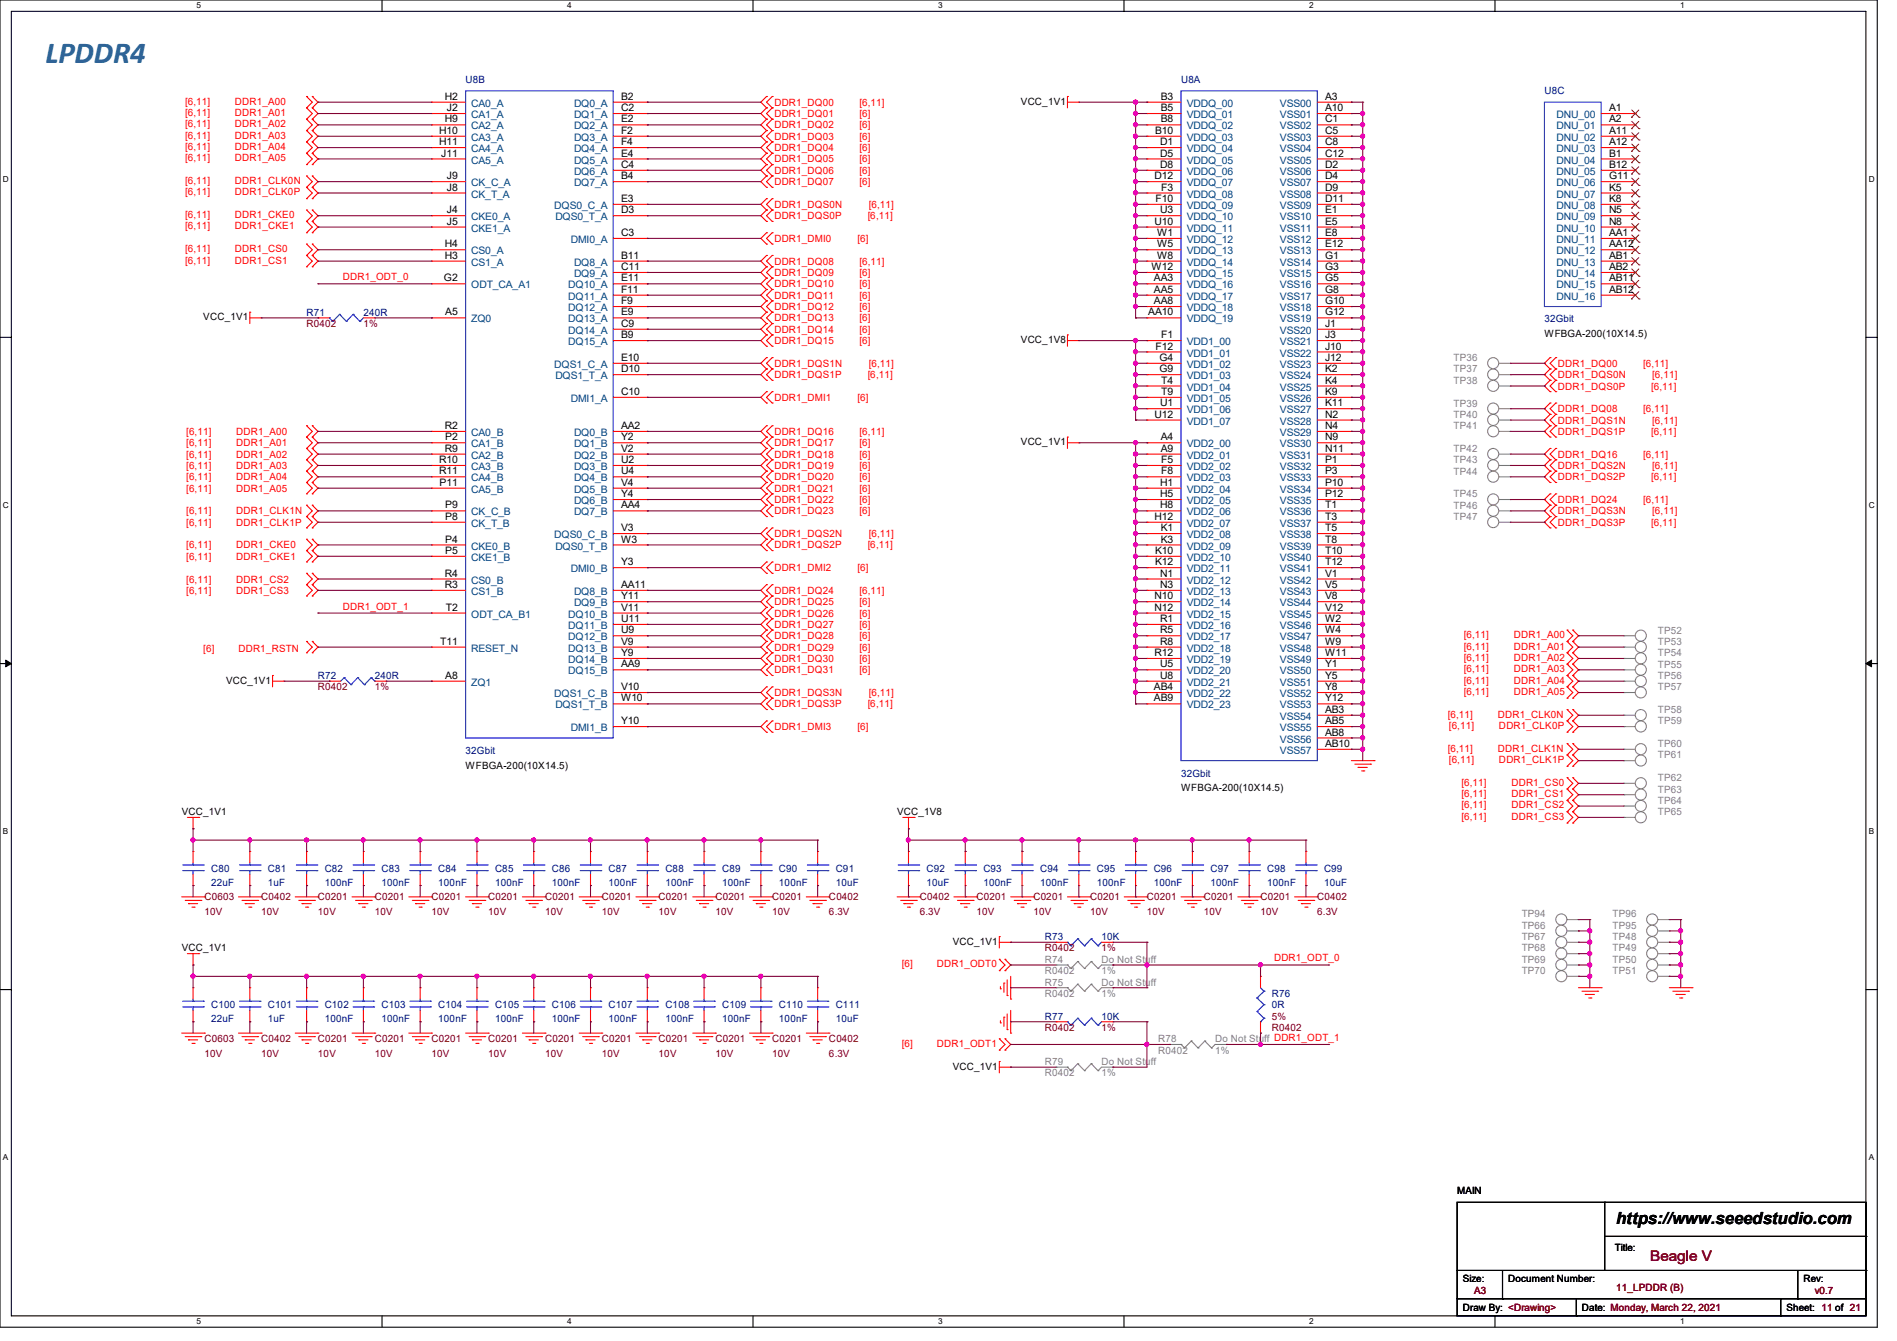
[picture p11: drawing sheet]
<svg xmlns="http://www.w3.org/2000/svg" width="297mm" height="210mm" viewBox="0 0 297 210" stroke-linecap="round" stroke-linejoin="round" font-family="sans-serif">
<defs><g id="words">
<text font-size="4.8" fill="#008080" x="7.1" y="9.9">LPDDR4</text>
<text font-size="2.6" x="253" y="191.8">https://www.seeedstudio.com</text>
<text font-size="2.3" fill="#800000" x="258.4" y="197.5">Beagle V</text>
<g font-size="1.6" fill="#f00">
<text x="29" y="16.4">[6,11]</text>
<text x="36.8" y="16.4">DDR1_A00</text>
<text x="121.2" y="16.6">DDR1_DQ00</text>
<text x="134.6" y="16.6">[6,11]</text>
<text x="29" y="18.2">[6,11]</text>
<text x="29" y="19.9">[6,11]</text>
<text x="29" y="21.7">[6,11]</text>
<text x="29" y="23.5">[6,11]</text>
<text x="36.8" y="18.2">DDR1_A01</text>
<text x="36.8" y="19.9">DDR1_A02</text>
<text x="36.8" y="21.7">DDR1_A03</text>
<text x="36.8" y="23.5">DDR1_A04</text>
<text x="121.2" y="18.3">DDR1_DQ01</text>
<text x="121.2" y="20.1">DDR1_DQ02</text>
<text x="121.2" y="21.9">DDR1_DQ03</text>
<text x="121.2" y="23.7">DDR1_DQ04</text>
<text x="134.6" y="18.3">[6]</text>
<text x="134.6" y="20.1">[6]</text>
<text x="134.6" y="21.9">[6]</text>
<text x="134.6" y="23.7">[6]</text>
<text x="29" y="25.3">[6,11]</text>
<text x="29" y="28.8">[6,11]</text>
<text x="36.8" y="25.3">DDR1_A05</text>
<text x="36.8" y="28.8">DDR1_CLK0N</text>
<text x="121.2" y="25.4">DDR1_DQ05</text>
<text x="121.2" y="27.2">DDR1_DQ06</text>
<text x="121.2" y="29">DDR1_DQ07</text>
<text x="134.6" y="25.4">[6]</text>
<text x="134.6" y="27.2">[6]</text>
<text x="134.6" y="29">[6]</text>
<text x="29" y="30.6">[6,11]</text>
<text x="29" y="34.2">[6,11]</text>
<text x="29" y="35.9">[6,11]</text>
<text x="36.8" y="30.6">DDR1_CLK0P</text>
<text x="36.8" y="34.2">DDR1_CKE0</text>
<text x="36.8" y="35.9">DDR1_CKE1</text>
<text x="121.2" y="32.6">DDR1_DQS0N</text>
<text x="121.2" y="34.3">DDR1_DQS0P</text>
<text x="135.9" y="34.3">[6,11]</text>
<text x="136" y="32.6">[6,11]</text>
<text x="29" y="39.5">[6,11]</text>
<text x="29" y="41.3">[6,11]</text>
<text x="36.8" y="39.5">DDR1_CS0</text>
<text x="36.8" y="41.3">DDR1_CS1</text>
<text x="121.2" y="37.9">DDR1_DMI0</text>
<text x="121.2" y="41.4">DDR1_DQ08</text>
<text x="134.2" y="37.9">[6]</text>
<text x="134.6" y="41.4">[6,11]</text>
<text x="53.7" y="43.9">DDR1_ODT_0</text>
<text x="121.2" y="43.2">DDR1_DQ09</text>
<text x="121.2" y="45">DDR1_DQ10</text>
<text x="121.2" y="46.8">DDR1_DQ11</text>
<text x="134.6" y="43.2">[6]</text>
<text x="134.6" y="45">[6]</text>
<text x="134.6" y="46.8">[6]</text>
<text x="121.2" y="48.6">DDR1_DQ12</text>
<text x="121.2" y="50.3">DDR1_DQ13</text>
<text x="121.2" y="52.1">DDR1_DQ14</text>
<text x="121.2" y="53.9">DDR1_DQ15</text>
<text x="134.6" y="48.6">[6]</text>
<text x="134.6" y="50.3">[6]</text>
<text x="134.6" y="52.1">[6]</text>
<text x="134.6" y="53.9">[6]</text>
<text x="121.2" y="57.4">DDR1_DQS1N</text>
<text x="121.2" y="59.2">DDR1_DQS1P</text>
<text x="135.9" y="59.2">[6,11]</text>
<text x="136" y="57.4">[6,11]</text>
<text x="243.9" y="57.4">DDR1_DQ00</text>
<text x="243.9" y="59.2">DDR1_DQS0N</text>
<text x="257.3" y="57.4">[6,11]</text>
<text x="258.7" y="59.2">[6,11]</text>
<text x="121.2" y="62.8">DDR1_DMI1</text>
<text x="134.2" y="62.8">[6]</text>
<text x="243.9" y="61">DDR1_DQS0P</text>
<text x="243.9" y="64.6">DDR1_DQ08</text>
<text x="257.3" y="64.6">[6,11]</text>
<text x="258.5" y="61">[6,11]</text>
<text x="29.2" y="68.1">[6,11]</text>
<text x="29.2" y="69.9">[6,11]</text>
<text x="29.2" y="71.7">[6,11]</text>
<text x="37" y="68.1">DDR1_A00</text>
<text x="37" y="69.9">DDR1_A01</text>
<text x="37" y="71.7">DDR1_A02</text>
<text x="121.2" y="68.1">DDR1_DQ16</text>
<text x="121.2" y="69.9">DDR1_DQ17</text>
<text x="121.2" y="71.7">DDR1_DQ18</text>
<text x="134.6" y="68.1">[6,11]</text>
<text x="134.6" y="69.9">[6]</text>
<text x="134.6" y="71.7">[6]</text>
<text x="243.9" y="66.3">DDR1_DQS1N</text>
<text x="243.9" y="68.1">DDR1_DQS1P</text>
<text x="243.9" y="71.7">DDR1_DQ16</text>
<text x="257.3" y="71.7">[6,11]</text>
<text x="258.5" y="68.1">[6,11]</text>
<text x="258.7" y="66.3">[6,11]</text>
<text x="29.2" y="73.4">[6,11]</text>
<text x="29.2" y="75.2">[6,11]</text>
<text x="29.2" y="77">[6,11]</text>
<text x="37" y="73.4">DDR1_A03</text>
<text x="37" y="75.2">DDR1_A04</text>
<text x="37" y="77">DDR1_A05</text>
<text x="121.2" y="73.4">DDR1_DQ19</text>
<text x="121.2" y="75.2">DDR1_DQ20</text>
<text x="121.2" y="77">DDR1_DQ21</text>
<text x="134.6" y="73.4">[6]</text>
<text x="134.6" y="75.2">[6]</text>
<text x="134.6" y="77">[6]</text>
<text x="243.9" y="73.4">DDR1_DQS2N</text>
<text x="243.9" y="75.2">DDR1_DQS2P</text>
<text x="258.5" y="75.2">[6,11]</text>
<text x="258.7" y="73.4">[6,11]</text>
<text x="29.2" y="80.6">[6,11]</text>
<text x="29.2" y="82.3">[6,11]</text>
<text x="37" y="80.6">DDR1_CLK1N</text>
<text x="37" y="82.3">DDR1_CLK1P</text>
<text x="121.2" y="78.8">DDR1_DQ22</text>
<text x="121.2" y="80.6">DDR1_DQ23</text>
<text x="134.6" y="78.8">[6]</text>
<text x="134.6" y="80.6">[6]</text>
<text x="243.9" y="78.8">DDR1_DQ24</text>
<text x="243.9" y="80.6">DDR1_DQS3N</text>
<text x="243.9" y="82.3">DDR1_DQS3P</text>
<text x="257.3" y="78.8">[6,11]</text>
<text x="258.5" y="82.3">[6,11]</text>
<text x="258.7" y="80.6">[6,11]</text>
<text x="29.2" y="85.9">[6,11]</text>
<text x="29.2" y="87.7">[6,11]</text>
<text x="37" y="85.9">DDR1_CKE0</text>
<text x="37" y="87.7">DDR1_CKE1</text>
<text x="121.2" y="84.1">DDR1_DQS2N</text>
<text x="121.2" y="85.9">DDR1_DQS2P</text>
<text x="121.2" y="89.4">DDR1_DMI2</text>
<text x="134.2" y="89.4">[6]</text>
<text x="135.9" y="85.9">[6,11]</text>
<text x="136" y="84.1">[6,11]</text>
<text x="29.2" y="91.2">[6,11]</text>
<text x="29.2" y="93">[6,11]</text>
<text x="37" y="91.2">DDR1_CS2</text>
<text x="37" y="93">DDR1_CS3</text>
<text x="53.7" y="95.5">DDR1_ODT_1</text>
<text x="121.2" y="93">DDR1_DQ24</text>
<text x="121.2" y="94.8">DDR1_DQ25</text>
<text x="134.6" y="93">[6,11]</text>
<text x="134.6" y="94.8">[6]</text>
<text x="121.2" y="96.6">DDR1_DQ26</text>
<text x="121.2" y="98.3">DDR1_DQ27</text>
<text x="121.2" y="100.1">DDR1_DQ28</text>
<text x="121.2" y="101.9">DDR1_DQ29</text>
<text x="134.6" y="96.6">[6]</text>
<text x="134.6" y="98.3">[6]</text>
<text x="134.6" y="100.1">[6]</text>
<text x="134.6" y="101.9">[6]</text>
<text x="229.2" y="99.9">[6,11]</text>
<text x="229.2" y="101.7">[6,11]</text>
<text x="237" y="99.9">DDR1_A00</text>
<text x="237" y="101.7">DDR1_A01</text>
<text x="31.8" y="102.1">[6]</text>
<text x="37.3" y="102.1">DDR1_RSTN</text>
<text x="121.2" y="103.7">DDR1_DQ30</text>
<text x="121.2" y="105.4">DDR1_DQ31</text>
<text x="134.6" y="103.7">[6]</text>
<text x="134.6" y="105.4">[6]</text>
<text x="229.2" y="103.5">[6,11]</text>
<text x="229.2" y="105.3">[6,11]</text>
<text x="229.2" y="107.1">[6,11]</text>
<text x="237" y="103.5">DDR1_A02</text>
<text x="237" y="105.3">DDR1_A03</text>
<text x="237" y="107.1">DDR1_A04</text>
<text x="121.2" y="109">DDR1_DQS3N</text>
<text x="121.2" y="110.8">DDR1_DQS3P</text>
<text x="135.9" y="110.8">[6,11]</text>
<text x="136" y="109">[6,11]</text>
<text x="226.7" y="112.4">[6,11]</text>
<text x="229.2" y="108.8">[6,11]</text>
<text x="234.5" y="112.4">DDR1_CLK0N</text>
<text x="237" y="108.8">DDR1_A05</text>
<text x="121.2" y="114.3">DDR1_DMI3</text>
<text x="134.2" y="114.3">[6]</text>
<text x="226.7" y="117.7">[6,11]</text>
<text x="226.9" y="114.2">[6,11]</text>
<text x="226.9" y="119.5">[6,11]</text>
<text x="234.5" y="117.7">DDR1_CLK1N</text>
<text x="234.7" y="114.2">DDR1_CLK0P</text>
<text x="234.7" y="119.5">DDR1_CLK1P</text>
<text x="228.8" y="123.1">[6,11]</text>
<text x="228.8" y="124.8">[6,11]</text>
<text x="236.6" y="123.1">DDR1_CS0</text>
<text x="236.6" y="124.8">DDR1_CS1</text>
<text x="228.8" y="126.6">[6,11]</text>
<text x="228.8" y="128.4">[6,11]</text>
<text x="236.6" y="126.6">DDR1_CS2</text>
<text x="236.6" y="128.4">DDR1_CS3</text>
<text x="141.2" y="151.5">[6]</text>
<text x="146.7" y="151.5">DDR1_ODT0</text>
<text x="199.5" y="150.6">DDR1_ODT_0</text>
<text x="141.2" y="164">[6]</text>
<text x="146.7" y="164">DDR1_ODT1</text>
</g>
<g font-size="1.6">
<text x="69.6" y="15.6">H2</text>
<text x="70" y="17.4">J2</text>
<text x="97.2" y="15.6">B2</text>
<text x="97.2" y="17.4">C2</text>
<text x="159.8" y="16.4">VCC_1V1</text>
<text x="181.7" y="15.6">B3</text>
<text x="181.7" y="17.4">B5</text>
<text x="207.5" y="15.6">A3</text>
<text x="207.5" y="17.4">A10</text>
<text x="251.9" y="17.4">A1</text>
<text x="68.7" y="21">H10</text>
<text x="68.7" y="22.7">H11</text>
<text x="69.6" y="19.2">H9</text>
<text x="97.2" y="19.2">E2</text>
<text x="97.2" y="21">F2</text>
<text x="97.2" y="22.7">F4</text>
<text x="180.8" y="21">B10</text>
<text x="181.6" y="22.7">D1</text>
<text x="181.7" y="19.2">B8</text>
<text x="207.5" y="19.2">C1</text>
<text x="207.5" y="21">C5</text>
<text x="207.5" y="22.7">C8</text>
<text x="251.9" y="19.2">A2</text>
<text x="251.9" y="21">A11</text>
<text x="251.9" y="22.7">A12</text>
<text x="69.1" y="24.5">J11</text>
<text x="70" y="29.8">J8</text>
<text x="70" y="28.1">J9</text>
<text x="97.2" y="28.1">B4</text>
<text x="97.2" y="26.3">C4</text>
<text x="97.2" y="24.5">E4</text>
<text x="180.8" y="28.1">D12</text>
<text x="181.6" y="24.5">D5</text>
<text x="181.6" y="26.3">D8</text>
<text x="181.8" y="29.8">F3</text>
<text x="207.5" y="24.5">C12</text>
<text x="207.5" y="26.3">D2</text>
<text x="207.5" y="28.1">D4</text>
<text x="207.5" y="29.8">D9</text>
<text x="251.9" y="24.5">B1</text>
<text x="251.9" y="26.3">B12</text>
<text x="251.9" y="28.1">G11</text>
<text x="251.9" y="29.8">K5</text>
<text x="70" y="35.2">J5</text>
<text x="70" y="33.4">J4</text>
<text x="97.2" y="33.4">D3</text>
<text x="97.2" y="31.6">E3</text>
<text x="180.8" y="35.2">U10</text>
<text x="180.9" y="31.6">F10</text>
<text x="181.6" y="33.4">U3</text>
<text x="207.5" y="31.6">D11</text>
<text x="207.5" y="33.4">E1</text>
<text x="207.5" y="35.2">E5</text>
<text x="251.9" y="31.6">K8</text>
<text x="251.9" y="33.4">N5</text>
<text x="251.9" y="35.2">N8</text>
<text x="69.6" y="40.5">H3</text>
<text x="69.6" y="38.7">H4</text>
<text x="97.2" y="40.5">B11</text>
<text x="97.2" y="37">C3</text>
<text x="181.2" y="37">W1</text>
<text x="181.2" y="38.7">W5</text>
<text x="181.2" y="40.5">W8</text>
<text x="207.5" y="37">E8</text>
<text x="207.5" y="38.7">E12</text>
<text x="207.5" y="40.5">G1</text>
<text x="251.9" y="37">AA1</text>
<text x="251.9" y="38.7">AA12</text>
<text x="251.9" y="40.5">AB1</text>
<text x="69.5" y="44.1">G2</text>
<text x="97.2" y="42.3">C11</text>
<text x="97.2" y="44.1">E11</text>
<text x="97.2" y="47.6">F9</text>
<text x="97.2" y="45.8">F11</text>
<text x="180.3" y="42.3">W12</text>
<text x="180.7" y="44.1">AA3</text>
<text x="180.7" y="45.8">AA5</text>
<text x="180.7" y="47.6">AA8</text>
<text x="207.5" y="42.3">G3</text>
<text x="207.5" y="44.1">G5</text>
<text x="207.5" y="45.8">G8</text>
<text x="207.5" y="47.6">G10</text>
<text x="251.9" y="42.3">AB2</text>
<text x="251.9" y="44.1">AB11</text>
<text x="251.9" y="45.8">AB12</text>
<text x="31.8" y="50.2">VCC_1V1</text>
<text x="69.7" y="49.4">A5</text>
<text x="97.2" y="53">B9</text>
<text x="97.2" y="51.2">C9</text>
<text x="97.2" y="49.4">E9</text>
<text x="159.8" y="53.7">VCC_1V8</text>
<text x="179.8" y="49.4">AA10</text>
<text x="181.8" y="53">F1</text>
<text x="207.5" y="49.4">G12</text>
<text x="207.5" y="51.2">J1</text>
<text x="207.5" y="53">J3</text>
<text x="241.8" y="52.8">WFBGA-200(10X14.5)</text>
<text x="97.2" y="58.3">D10</text>
<text x="97.2" y="56.5">E10</text>
<text x="180.9" y="54.7">F12</text>
<text x="181.5" y="56.5">G4</text>
<text x="181.5" y="58.3">G9</text>
<text x="207.5" y="54.7">J10</text>
<text x="207.5" y="56.5">J12</text>
<text x="207.5" y="58.3">K2</text>
<text x="97.2" y="61.8">C10</text>
<text x="180.8" y="65.4">U12</text>
<text x="181.6" y="63.6">U1</text>
<text x="181.8" y="60.1">T4</text>
<text x="181.8" y="61.8">T9</text>
<text x="207.5" y="60.1">K4</text>
<text x="207.5" y="61.8">K9</text>
<text x="207.5" y="63.6">K11</text>
<text x="207.5" y="65.4">N2</text>
<text x="69.6" y="67.2">R2</text>
<text x="69.6" y="70.7">R9</text>
<text x="69.7" y="69">P2</text>
<text x="97.2" y="70.7">V2</text>
<text x="97.2" y="69">Y2</text>
<text x="97.2" y="67.2">AA2</text>
<text x="159.8" y="69.7">VCC_1V1</text>
<text x="181.7" y="69">A4</text>
<text x="181.7" y="70.7">A9</text>
<text x="207.5" y="67.2">N4</text>
<text x="207.5" y="69">N9</text>
<text x="207.5" y="70.7">N11</text>
<text x="68.7" y="72.5">R10</text>
<text x="68.7" y="74.3">R11</text>
<text x="68.8" y="76.1">P11</text>
<text x="97.2" y="72.5">U2</text>
<text x="97.2" y="74.3">U4</text>
<text x="97.2" y="76.1">V4</text>
<text x="97.2" y="77.9">Y4</text>
<text x="181.6" y="76.1">H1</text>
<text x="181.6" y="77.9">H5</text>
<text x="181.8" y="72.5">F5</text>
<text x="181.8" y="74.3">F8</text>
<text x="207.5" y="72.5">P1</text>
<text x="207.5" y="74.3">P3</text>
<text x="207.5" y="76.1">P10</text>
<text x="207.5" y="77.9">P12</text>
<text x="69.7" y="81.4">P8</text>
<text x="69.7" y="79.6">P9</text>
<text x="97.2" y="83.2">V3</text>
<text x="97.2" y="79.6">AA4</text>
<text x="180.8" y="81.4">H12</text>
<text x="181.6" y="79.6">H8</text>
<text x="181.7" y="83.2">K1</text>
<text x="207.5" y="79.6">T1</text>
<text x="207.5" y="81.4">T3</text>
<text x="207.5" y="83.2">T5</text>
<text x="69.7" y="86.7">P5</text>
<text x="69.7" y="85">P4</text>
<text x="97.2" y="85">W3</text>
<text x="97.2" y="88.5">Y3</text>
<text x="180.8" y="86.7">K10</text>
<text x="180.8" y="88.5">K12</text>
<text x="181.7" y="85">K3</text>
<text x="207.5" y="85">T8</text>
<text x="207.5" y="86.7">T10</text>
<text x="207.5" y="88.5">T12</text>
<text x="69.6" y="90.3">R4</text>
<text x="69.6" y="92.1">R3</text>
<text x="69.8" y="95.6">T2</text>
<text x="97.2" y="95.6">V11</text>
<text x="97.2" y="93.9">Y11</text>
<text x="97.2" y="92.1">AA11</text>
<text x="180.8" y="93.9">N10</text>
<text x="180.8" y="95.6">N12</text>
<text x="181.6" y="90.3">N1</text>
<text x="181.6" y="92.1">N3</text>
<text x="207.5" y="90.3">V1</text>
<text x="207.5" y="92.1">V5</text>
<text x="207.5" y="93.9">V8</text>
<text x="207.5" y="95.6">V12</text>
<text x="68.9" y="101">T11</text>
<text x="97.2" y="99.2">U9</text>
<text x="97.2" y="97.4">U11</text>
<text x="97.2" y="101">V9</text>
<text x="181.6" y="97.4">R1</text>
<text x="181.6" y="99.2">R5</text>
<text x="181.6" y="101">R8</text>
<text x="207.5" y="97.4">W2</text>
<text x="207.5" y="99.2">W4</text>
<text x="207.5" y="101">W9</text>
<text x="35.4" y="107.1">VCC_1V1</text>
<text x="69.7" y="106.3">A8</text>
<text x="97.2" y="102.7">Y9</text>
<text x="97.2" y="104.5">AA9</text>
<text x="180.8" y="102.7">R12</text>
<text x="181.6" y="104.5">U5</text>
<text x="181.6" y="106.3">U8</text>
<text x="207.5" y="102.7">W11</text>
<text x="207.5" y="104.5">Y1</text>
<text x="207.5" y="106.3">Y5</text>
<text x="97.2" y="108.1">V10</text>
<text x="97.2" y="109.9">W10</text>
<text x="97.2" y="113.4">Y10</text>
<text x="180.7" y="108.1">AB4</text>
<text x="180.7" y="109.9">AB9</text>
<text x="207.5" y="108.1">Y8</text>
<text x="207.5" y="109.9">Y12</text>
<text x="207.5" y="111.6">AB3</text>
<text x="207.5" y="113.4">AB5</text>
<text x="207.5" y="115.2">AB8</text>
<text x="207.5" y="117">AB10</text>
<text x="72.9" y="120.4">WFBGA-200(10X14.5)</text>
<text x="184.9" y="123.9">WFBGA-200(10X14.5)</text>
<text x="28.4" y="127.7">VCC_1V1</text>
<text x="140.5" y="127.7">VCC_1V8</text>
<text x="28.4" y="149">VCC_1V1</text>
<text x="149.2" y="148">VCC_1V1</text>
<text x="149.2" y="167.5">VCC_1V1</text>
<text x="228.1" y="187.1">MAIN</text>
<text x="252.8" y="196">Title:</text>
<text x="229" y="200.7">Size:</text>
<text x="236.1" y="200.7">Document Number:</text>
<text x="282.4" y="200.7">Rev:</text>
<text x="229" y="205.4">Draw By: &lt;Drawing&gt;</text>
<text x="247.7" y="205.4">Date: Monday, March 22, 2021</text>
<text x="279.7" y="205.4">Sheet: 11 of 21</text>
</g>
<g font-size="1.6" fill="#000080">
<text x="72.9" y="13">U8B</text>
<text x="184.9" y="13">U8A</text>
<text x="241.8" y="14.8">U8C</text>
<text x="48" y="49.4">R71</text>
<text x="56.9" y="49.4">240R</text>
<text x="241.8" y="50.5">32Gbit</text>
<text x="49.8" y="106.3">R72</text>
<text x="58.7" y="106.3">240R</text>
<text x="72.9" y="118.1">32Gbit</text>
<text x="184.9" y="121.6">32Gbit</text>
<text x="33.1" y="136.6">C80</text>
<text x="42" y="136.6">C81</text>
<text x="50.8" y="136.6">C82</text>
<text x="59.7" y="136.6">C83</text>
<text x="68.6" y="136.6">C84</text>
<text x="77.5" y="136.6">C85</text>
<text x="86.4" y="136.6">C86</text>
<text x="95.3" y="136.6">C87</text>
<text x="104.2" y="136.6">C88</text>
<text x="113.1" y="136.6">C89</text>
<text x="122" y="136.6">C90</text>
<text x="130.9" y="136.6">C91</text>
<text x="145.1" y="136.6">C92</text>
<text x="154" y="136.6">C93</text>
<text x="162.9" y="136.6">C94</text>
<text x="171.7" y="136.6">C95</text>
<text x="180.6" y="136.6">C96</text>
<text x="189.5" y="136.6">C97</text>
<text x="198.4" y="136.6">C98</text>
<text x="207.3" y="136.6">C99</text>
<text x="33.1" y="138.7">22uF</text>
<text x="42" y="138.7">1uF</text>
<text x="50.8" y="138.7">100nF</text>
<text x="59.7" y="138.7">100nF</text>
<text x="68.6" y="138.7">100nF</text>
<text x="77.5" y="138.7">100nF</text>
<text x="86.4" y="138.7">100nF</text>
<text x="95.3" y="138.7">100nF</text>
<text x="104.2" y="138.7">100nF</text>
<text x="113.1" y="138.7">100nF</text>
<text x="122" y="138.7">100nF</text>
<text x="130.9" y="138.7">10uF</text>
<text x="145.1" y="138.7">10uF</text>
<text x="154" y="138.7">100nF</text>
<text x="162.9" y="138.7">100nF</text>
<text x="171.7" y="138.7">100nF</text>
<text x="180.6" y="138.7">100nF</text>
<text x="189.5" y="138.7">100nF</text>
<text x="198.4" y="138.7">100nF</text>
<text x="207.3" y="138.7">10uF</text>
<text x="163.6" y="147.2">R73</text>
<text x="172.5" y="147.2">10K</text>
<text x="33.1" y="157.9">C100</text>
<text x="33.1" y="160">22uF</text>
<text x="42" y="157.9">C101</text>
<text x="42" y="160">1uF</text>
<text x="50.8" y="157.9">C102</text>
<text x="50.8" y="160">100nF</text>
<text x="59.7" y="157.9">C103</text>
<text x="59.7" y="160">100nF</text>
<text x="68.6" y="157.9">C104</text>
<text x="68.6" y="160">100nF</text>
<text x="77.5" y="157.9">C105</text>
<text x="77.5" y="160">100nF</text>
<text x="86.4" y="157.9">C106</text>
<text x="86.4" y="160">100nF</text>
<text x="95.3" y="157.9">C107</text>
<text x="95.3" y="160">100nF</text>
<text x="104.2" y="157.9">C108</text>
<text x="104.2" y="160">100nF</text>
<text x="113.1" y="157.9">C109</text>
<text x="113.1" y="160">100nF</text>
<text x="122" y="157.9">C110</text>
<text x="122" y="160">100nF</text>
<text x="130.9" y="157.9">C111</text>
<text x="130.9" y="160">10uF</text>
<text x="163.6" y="159.7">R77</text>
<text x="172.5" y="159.7">10K</text>
<text x="199.1" y="156.1">R76</text>
<text x="199.1" y="157.9">0R</text>
</g>
<g font-size="1.6" fill="#004080">
<text x="73.8" y="16.7">CA0_A</text>
<text x="89.9" y="16.7">DQ0_A</text>
<text x="185.8" y="16.7">VDDQ_00</text>
<text x="200.4" y="16.7">VSS00</text>
<text x="73.8" y="20.3">CA2_A</text>
<text x="73.8" y="22.1">CA3_A</text>
<text x="73.8" y="23.8">CA4_A</text>
<text x="73.8" y="18.5">CA1_A</text>
<text x="89.9" y="18.5">DQ1_A</text>
<text x="89.9" y="20.3">DQ2_A</text>
<text x="89.9" y="22.1">DQ3_A</text>
<text x="89.9" y="23.8">DQ4_A</text>
<text x="185.8" y="18.5">VDDQ_01</text>
<text x="185.8" y="20.3">VDDQ_02</text>
<text x="185.8" y="22.1">VDDQ_03</text>
<text x="185.8" y="23.8">VDDQ_04</text>
<text x="200.4" y="18.5">VSS01</text>
<text x="200.4" y="20.3">VSS02</text>
<text x="200.4" y="22.1">VSS03</text>
<text x="200.4" y="23.8">VSS04</text>
<text x="243.7" y="18.5">DNU_00</text>
<text x="243.7" y="20.3">DNU_01</text>
<text x="243.7" y="22.1">DNU_02</text>
<text x="243.7" y="23.8">DNU_03</text>
<text x="73.8" y="29.2">CK_C_A</text>
<text x="73.8" y="25.6">CA5_A</text>
<text x="89.9" y="29.2">DQ7_A</text>
<text x="89.9" y="27.4">DQ6_A</text>
<text x="89.9" y="25.6">DQ5_A</text>
<text x="185.8" y="25.6">VDDQ_05</text>
<text x="185.8" y="27.4">VDDQ_06</text>
<text x="185.8" y="29.2">VDDQ_07</text>
<text x="200.4" y="25.6">VSS05</text>
<text x="200.4" y="27.4">VSS06</text>
<text x="200.4" y="29.2">VSS07</text>
<text x="243.7" y="25.6">DNU_04</text>
<text x="243.7" y="27.4">DNU_05</text>
<text x="243.7" y="29.2">DNU_06</text>
<text x="73.8" y="30.9">CK_T_A</text>
<text x="73.8" y="34.5">CKE0_A</text>
<text x="86.8" y="32.7">DQS0_C_A</text>
<text x="87" y="34.5">DQS0_T_A</text>
<text x="185.8" y="30.9">VDDQ_08</text>
<text x="185.8" y="32.7">VDDQ_09</text>
<text x="185.8" y="34.5">VDDQ_10</text>
<text x="200.4" y="30.9">VSS08</text>
<text x="200.4" y="32.7">VSS09</text>
<text x="200.4" y="34.5">VSS10</text>
<text x="243.7" y="30.9">DNU_07</text>
<text x="243.7" y="32.7">DNU_08</text>
<text x="243.7" y="34.5">DNU_09</text>
<text x="73.8" y="41.6">CS1_A</text>
<text x="73.8" y="36.3">CKE1_A</text>
<text x="73.8" y="39.8">CS0_A</text>
<text x="89.4" y="38.1">DMI0_A</text>
<text x="89.9" y="41.6">DQ8_A</text>
<text x="185.8" y="36.3">VDDQ_11</text>
<text x="185.8" y="38.1">VDDQ_12</text>
<text x="185.8" y="39.8">VDDQ_13</text>
<text x="185.8" y="41.6">VDDQ_14</text>
<text x="200.4" y="36.3">VSS11</text>
<text x="200.4" y="38.1">VSS12</text>
<text x="200.4" y="39.8">VSS13</text>
<text x="200.4" y="41.6">VSS14</text>
<text x="243.7" y="36.3">DNU_10</text>
<text x="243.7" y="38.1">DNU_11</text>
<text x="243.7" y="39.8">DNU_12</text>
<text x="243.7" y="41.6">DNU_13</text>
<text x="73.8" y="45.2">ODT_CA_A1</text>
<text x="89" y="45.2">DQ10_A</text>
<text x="89" y="46.9">DQ11_A</text>
<text x="89.9" y="43.4">DQ9_A</text>
<text x="185.8" y="43.4">VDDQ_15</text>
<text x="185.8" y="45.2">VDDQ_16</text>
<text x="185.8" y="46.9">VDDQ_17</text>
<text x="200.4" y="43.4">VSS15</text>
<text x="200.4" y="45.2">VSS16</text>
<text x="200.4" y="46.9">VSS17</text>
<text x="243.7" y="43.4">DNU_14</text>
<text x="243.7" y="45.2">DNU_15</text>
<text x="243.7" y="46.9">DNU_16</text>
<text x="73.8" y="50.5">ZQ0</text>
<text x="89" y="52.3">DQ14_A</text>
<text x="89" y="50.5">DQ13_A</text>
<text x="89" y="48.7">DQ12_A</text>
<text x="185.8" y="48.7">VDDQ_18</text>
<text x="185.8" y="50.5">VDDQ_19</text>
<text x="200.4" y="48.7">VSS18</text>
<text x="200.4" y="50.5">VSS19</text>
<text x="200.4" y="52.3">VSS20</text>
<text x="86.8" y="57.6">DQS1_C_A</text>
<text x="87" y="59.4">DQS1_T_A</text>
<text x="89" y="54.1">DQ15_A</text>
<text x="185.8" y="54.1">VDD1_00</text>
<text x="185.8" y="55.8">VDD1_01</text>
<text x="185.8" y="57.6">VDD1_02</text>
<text x="185.8" y="59.4">VDD1_03</text>
<text x="200.4" y="54.1">VSS21</text>
<text x="200.4" y="55.8">VSS22</text>
<text x="200.4" y="57.6">VSS23</text>
<text x="200.4" y="59.4">VSS24</text>
<text x="89.4" y="63">DMI1_A</text>
<text x="185.8" y="61.2">VDD1_04</text>
<text x="185.8" y="63">VDD1_05</text>
<text x="185.8" y="64.7">VDD1_06</text>
<text x="200.4" y="61.2">VSS25</text>
<text x="200.4" y="63">VSS26</text>
<text x="200.4" y="64.7">VSS27</text>
<text x="73.8" y="70.1">CA1_B</text>
<text x="73.8" y="68.3">CA0_B</text>
<text x="73.8" y="71.8">CA2_B</text>
<text x="89.9" y="71.8">DQ2_B</text>
<text x="89.9" y="70.1">DQ1_B</text>
<text x="89.9" y="68.3">DQ0_B</text>
<text x="185.8" y="70.1">VDD2_00</text>
<text x="185.8" y="71.8">VDD2_01</text>
<text x="185.8" y="66.5">VDD1_07</text>
<text x="200.4" y="66.5">VSS28</text>
<text x="200.4" y="68.3">VSS29</text>
<text x="200.4" y="70.1">VSS30</text>
<text x="200.4" y="71.8">VSS31</text>
<text x="73.8" y="77.2">CA5_B</text>
<text x="73.8" y="73.6">CA3_B</text>
<text x="73.8" y="75.4">CA4_B</text>
<text x="89.9" y="73.6">DQ3_B</text>
<text x="89.9" y="75.4">DQ4_B</text>
<text x="89.9" y="77.2">DQ5_B</text>
<text x="185.8" y="73.6">VDD2_02</text>
<text x="185.8" y="75.4">VDD2_03</text>
<text x="185.8" y="77.2">VDD2_04</text>
<text x="200.4" y="73.6">VSS32</text>
<text x="200.4" y="75.4">VSS33</text>
<text x="200.4" y="77.2">VSS34</text>
<text x="73.8" y="82.5">CK_T_B</text>
<text x="73.8" y="80.7">CK_C_B</text>
<text x="89.9" y="79">DQ6_B</text>
<text x="89.9" y="80.7">DQ7_B</text>
<text x="185.8" y="79">VDD2_05</text>
<text x="185.8" y="80.7">VDD2_06</text>
<text x="185.8" y="82.5">VDD2_07</text>
<text x="200.4" y="79">VSS35</text>
<text x="200.4" y="80.7">VSS36</text>
<text x="200.4" y="82.5">VSS37</text>
<text x="73.8" y="87.8">CKE1_B</text>
<text x="73.8" y="86.1">CKE0_B</text>
<text x="86.8" y="84.3">DQS0_C_B</text>
<text x="87" y="86.1">DQS0_T_B</text>
<text x="89.4" y="89.6">DMI0_B</text>
<text x="185.8" y="84.3">VDD2_08</text>
<text x="185.8" y="86.1">VDD2_09</text>
<text x="185.8" y="87.8">VDD2_10</text>
<text x="185.8" y="89.6">VDD2_11</text>
<text x="200.4" y="84.3">VSS38</text>
<text x="200.4" y="86.1">VSS39</text>
<text x="200.4" y="87.8">VSS40</text>
<text x="200.4" y="89.6">VSS41</text>
<text x="73.8" y="91.4">CS0_B</text>
<text x="73.8" y="93.2">CS1_B</text>
<text x="89.9" y="95">DQ9_B</text>
<text x="89.9" y="93.2">DQ8_B</text>
<text x="185.8" y="91.4">VDD2_12</text>
<text x="185.8" y="93.2">VDD2_13</text>
<text x="185.8" y="95">VDD2_14</text>
<text x="200.4" y="91.4">VSS42</text>
<text x="200.4" y="93.2">VSS43</text>
<text x="200.4" y="95">VSS44</text>
<text x="73.8" y="96.7">ODT_CA_B1</text>
<text x="89" y="100.3">DQ12_B</text>
<text x="89" y="98.5">DQ11_B</text>
<text x="89" y="96.7">DQ10_B</text>
<text x="185.8" y="96.7">VDD2_15</text>
<text x="185.8" y="98.5">VDD2_16</text>
<text x="185.8" y="100.3">VDD2_17</text>
<text x="200.4" y="96.7">VSS45</text>
<text x="200.4" y="98.5">VSS46</text>
<text x="200.4" y="100.3">VSS47</text>
<text x="73.8" y="102.1">RESET_N</text>
<text x="73.8" y="107.4">ZQ1</text>
<text x="89" y="102.1">DQ13_B</text>
<text x="89" y="103.8">DQ14_B</text>
<text x="89" y="105.6">DQ15_B</text>
<text x="185.8" y="102.1">VDD2_18</text>
<text x="185.8" y="103.8">VDD2_19</text>
<text x="185.8" y="105.6">VDD2_20</text>
<text x="185.8" y="107.4">VDD2_21</text>
<text x="200.4" y="102.1">VSS48</text>
<text x="200.4" y="103.8">VSS49</text>
<text x="200.4" y="105.6">VSS50</text>
<text x="200.4" y="107.4">VSS51</text>
<text x="86.8" y="109.2">DQS1_C_B</text>
<text x="87" y="111">DQS1_T_B</text>
<text x="185.8" y="109.2">VDD2_22</text>
<text x="185.8" y="111">VDD2_23</text>
<text x="200.4" y="109.2">VSS52</text>
<text x="200.4" y="111">VSS53</text>
<text x="200.4" y="112.7">VSS54</text>
<text x="89.4" y="114.5">DMI1_B</text>
<text x="200.4" y="114.5">VSS55</text>
<text x="200.4" y="116.3">VSS56</text>
<text x="200.4" y="118.1">VSS57</text>
</g>
<g font-size="1.6" fill="#800000">
<text x="48" y="51.2">R0402</text>
<text x="56.9" y="51.2">1%</text>
<text x="49.8" y="108.1">R0402</text>
<text x="58.7" y="108.1">1%</text>
<text x="32" y="141">C0603</text>
<text x="32" y="143.3">10V</text>
<text x="40.9" y="141">C0402</text>
<text x="40.9" y="143.3">10V</text>
<text x="49.8" y="141">C0201</text>
<text x="49.8" y="143.3">10V</text>
<text x="58.7" y="141">C0201</text>
<text x="58.7" y="143.3">10V</text>
<text x="67.6" y="141">C0201</text>
<text x="67.6" y="143.3">10V</text>
<text x="76.5" y="141">C0201</text>
<text x="76.5" y="143.3">10V</text>
<text x="85.3" y="141">C0201</text>
<text x="85.3" y="143.3">10V</text>
<text x="94.2" y="141">C0201</text>
<text x="94.2" y="143.3">10V</text>
<text x="103.1" y="141">C0201</text>
<text x="103.1" y="143.3">10V</text>
<text x="112" y="141">C0201</text>
<text x="112" y="143.3">10V</text>
<text x="120.9" y="141">C0201</text>
<text x="120.9" y="143.3">10V</text>
<text x="129.8" y="141">C0402</text>
<text x="129.8" y="143.3">6.3V</text>
<text x="144" y="141">C0402</text>
<text x="144" y="143.3">6.3V</text>
<text x="152.9" y="141">C0201</text>
<text x="152.9" y="143.3">10V</text>
<text x="161.8" y="141">C0201</text>
<text x="161.8" y="143.3">10V</text>
<text x="170.7" y="141">C0201</text>
<text x="170.7" y="143.3">10V</text>
<text x="179.6" y="141">C0201</text>
<text x="179.6" y="143.3">10V</text>
<text x="188.5" y="141">C0201</text>
<text x="188.5" y="143.3">10V</text>
<text x="197.4" y="141">C0201</text>
<text x="197.4" y="143.3">10V</text>
<text x="206.2" y="141">C0402</text>
<text x="206.2" y="143.3">6.3V</text>
<text x="163.6" y="149">R0402</text>
<text x="172.5" y="149">1%</text>
<text x="163.6" y="161.5">R0402</text>
<text x="172.5" y="161.5">1%</text>
<text x="199.1" y="159.7">5%</text>
<text x="199.1" y="161.5">R0402</text>
<text x="32" y="163.2">C0603</text>
<text x="32" y="165.6">10V</text>
<text x="40.9" y="163.2">C0402</text>
<text x="40.9" y="165.6">10V</text>
<text x="49.8" y="163.2">C0201</text>
<text x="49.8" y="165.6">10V</text>
<text x="58.7" y="163.2">C0201</text>
<text x="58.7" y="165.6">10V</text>
<text x="67.6" y="163.2">C0201</text>
<text x="67.6" y="165.6">10V</text>
<text x="76.5" y="163.2">C0201</text>
<text x="76.5" y="165.6">10V</text>
<text x="85.3" y="163.2">C0201</text>
<text x="85.3" y="165.6">10V</text>
<text x="94.2" y="163.2">C0201</text>
<text x="94.2" y="165.6">10V</text>
<text x="103.1" y="163.2">C0201</text>
<text x="103.1" y="165.6">10V</text>
<text x="112" y="163.2">C0201</text>
<text x="112" y="165.6">10V</text>
<text x="120.9" y="163.2">C0201</text>
<text x="120.9" y="165.6">10V</text>
<text x="129.8" y="163.2">C0402</text>
<text x="129.8" y="165.6">6.3V</text>
<text x="230.8" y="202.7">A3</text>
<text x="253" y="202.2">11_LPDDR (B)</text>
<text x="284.1" y="202.7">v0.7</text>
</g>
<g font-size="1.6" fill="#808080">
<text x="227.6" y="56.6">TP36</text>
<text x="227.6" y="58.3">TP37</text>
<text x="227.6" y="63.7">TP39</text>
<text x="227.6" y="60.1">TP38</text>
<text x="227.6" y="65.4">TP40</text>
<text x="227.6" y="70.8">TP42</text>
<text x="227.6" y="67.2">TP41</text>
<text x="227.6" y="74.3">TP44</text>
<text x="227.6" y="77.9">TP45</text>
<text x="227.6" y="72.6">TP43</text>
<text x="227.6" y="79.7">TP46</text>
<text x="227.6" y="81.4">TP47</text>
<text x="259.6" y="99.2">TP52</text>
<text x="259.6" y="101">TP53</text>
<text x="259.6" y="106.3">TP56</text>
<text x="259.6" y="102.8">TP54</text>
<text x="259.6" y="104.6">TP55</text>
<text x="259.6" y="113.5">TP59</text>
<text x="259.6" y="111.7">TP58</text>
<text x="259.6" y="108.1">TP57</text>
<text x="259.6" y="118.8">TP61</text>
<text x="259.6" y="117">TP60</text>
<text x="259.6" y="122.3">TP62</text>
<text x="259.6" y="124.1">TP63</text>
<text x="259.6" y="125.9">TP64</text>
<text x="259.6" y="127.7">TP65</text>
<text x="238.3" y="143.7">TP94</text>
<text x="252.5" y="143.7">TP96</text>
<text x="238.3" y="147.2">TP67</text>
<text x="238.3" y="149">TP68</text>
<text x="238.3" y="145.5">TP66</text>
<text x="252.5" y="149">TP49</text>
<text x="252.5" y="145.5">TP95</text>
<text x="252.5" y="147.2">TP48</text>
<text x="163.6" y="154.3">R75</text>
<text x="163.6" y="150.8">R74</text>
<text x="163.6" y="152.6">R0402</text>
<text x="172.5" y="154.3">Do Not Stuff</text>
<text x="172.5" y="150.8">Do Not Stuff</text>
<text x="172.5" y="152.6">1%</text>
<text x="238.3" y="152.6">TP70</text>
<text x="238.3" y="150.8">TP69</text>
<text x="252.5" y="152.6">TP51</text>
<text x="252.5" y="150.8">TP50</text>
<text x="163.6" y="156.1">R0402</text>
<text x="172.5" y="156.1">1%</text>
<text x="163.6" y="166.8">R79</text>
<text x="172.5" y="166.8">Do Not Stuff</text>
<text x="181.4" y="163.2">R78</text>
<text x="181.4" y="165">R0402</text>
<text x="190.2" y="163.2">Do Not Stuff DDR1_ODT_1</text>
<text x="190.2" y="165">1%</text>
<text x="163.6" y="168.6">R0402</text>
<text x="172.5" y="168.6">1%</text>
</g>
<g font-size="1.3">
<text x="30.8" y="1.3">5</text>
<text x="88.8" y="1.3">4</text>
<text x="146.9" y="1.3">3</text>
<text x="205" y="1.3">2</text>
<text x="263.1" y="1.3">1</text>
<text x=".5" y="28.4">D</text>
<text x="292.6" y="28.4">D</text>
<text x=".5" y="79.5">C</text>
<text x="292.6" y="79.5">C</text>
<text x=".5" y="130.6">B</text>
<text x="292.6" y="130.6">B</text>
<text x=".5" y="181.7">A</text>
<text x="292.6" y="181.7">A</text>
<text x="30.8" y="207.4">5</text>
<text x="88.8" y="207.4">4</text>
<text x="146.9" y="207.4">3</text>
<text x="205" y="207.4">2</text>
<text x="263.1" y="207.4">1</text>
</g>
</g></defs>
<path d="M0 0h293.9v207.9h-293.9zM1.8 1.8h290.3v204.3h-290.3z" fill="none" stroke="#000" stroke-width=".17"/>
<g fill="#fff">
<path d="M30.8 .2h.7v1.4h-.7z"/>
<path d="M30.8 206.2h.7v1.4h-.7z"/>
</g>
<path d="M59.8 0v1.8M59.8 206.1v1.8" fill="none" stroke="#000" stroke-width=".17"/>
<g fill="#fff">
<path d="M88.8 .2h.7v1.4h-.7z"/>
<path d="M88.8 206.2h.7v1.4h-.7z"/>
</g>
<path d="M117.9 0v1.8M117.9 206.1v1.8" fill="none" stroke="#000" stroke-width=".17"/>
<g fill="#fff">
<path d="M146.9 .2h.7v1.4h-.7z"/>
<path d="M146.9 206.2h.7v1.4h-.7z"/>
</g>
<path d="M176 0v1.8M176 206.1v1.8" fill="none" stroke="#000" stroke-width=".17"/>
<g fill="#fff">
<path d="M205 .2h.7v1.4h-.7z"/>
<path d="M205 206.2h.7v1.4h-.7z"/>
</g>
<path d="M234.1 0v1.8M234.1 206.1v1.8" fill="none" stroke="#000" stroke-width=".17"/>
<g fill="#fff">
<path d="M263.1 .2h.6v1.4h-.6z"/>
<path d="M263.1 206.2h.6v1.4h-.6z"/>
<path d="M.5 27.3h.9v1.4h-.9z"/>
<path d="M292.6 27.3h.9v1.4h-.9z"/>
<path d="M.5 78.4h.9v1.4h-.9z"/>
<path d="M292.6 78.4h.9v1.4h-.9z"/>
</g>
<path d="M0 52.8h1.8M292.1 52.8h1.8" fill="none" stroke="#000" stroke-width=".17"/>
<g fill="#fff">
<path d="M.5 129.5h.8v1.4h-.8z"/>
<path d="M292.6 129.5h.8v1.4h-.8z"/>
</g>
<path d="M0 103.9h1.8M292.1 103.9h1.8" fill="none" stroke="#000" stroke-width=".17"/>
<path d="M.9 103.4l.9 .5-.9 .5zM292.1 103.9l.9-.5v1z" fill="#000" stroke="#000" stroke-width=".16"/>
<g fill="#fff">
<path d="M.5 180.5h.8v1.4h-.8z"/>
<path d="M292.6 180.5h.8v1.4h-.8z"/>
</g>
<g fill="none" stroke="#000" stroke-width=".17">
<path d="M0 155h1.8M292.1 155h1.8M228.1 188.3h64v17.8h-64zM228.1 199h64M235.2 199v4.4M251.2 188.3h.1M251.2 188.3v10.7M251.2 193.6h40.9M281.5 199v4.4M292.1 199h.1M292.1 193.6h.1M228.1 203.4h.1"/>
<path d="M228.1 203.4h64M235.2 203.4h.1M246.8 206.1h.1M246.8 203.4v2.7M278.8 206.1h.1M278.8 203.4v2.7M281.5 203.4h.1"/>
</g>
<g fill="none" stroke="#f00" stroke-width=".17">
<path d="M48 16.9h.1M48 15.1h.1M48 18.7h.1M48 15.1l.9 .9-.9 .9M48 16.9l.9 .9-.9 .9M48 18.7l.9 .9-.9 .8M48.9 15.1h.1M48.9 16.9h.1M48.9 18.7h.1M48.9 15.1l.9 .9-.9 .9M48.9 16.9l.9 .9-.9 .9M48.9 18.7l.9 .9-.9 .8"/>
<path d="M67.6 16h.1M67.6 19.6h.1M67.6 17.8h.1M67.6 16h5.3M67.6 19.6h5.3M67.6 17.8h5.3M96 16h5.3M96 19.6h5.3M96 17.8h5.3M101.3 16h.1M101.3 17.8h.1M101.3 19.6h.1"/>
<path d="M120 15.1h.1M120 16.9h.1M120 18.7h.1M120 15.1l-.9 .9 .9 .9M120 16.9l-.9 .9 .9 .9M120 18.7l-.9 .9 .9 .8M120.9 16.9h.1M120.9 15.1h.1M120.9 18.7h.1M120.9 15.1l-.9 .9 .9 .9M120.9 16.9l-.9 .9 .9 .9M120.9 18.7l-.9 .9 .9 .8"/>
<path d="M167.1 15.1h.1M167.1 16h1.8M167.1 15.1v1.8M168.9 16h.1M179.6 16h.1M179.6 17.8h.1M179.6 19.6h.1M179.6 16h5.3M179.6 19.6h5.3M179.6 17.8h5.3M206.2 16h5.4M206.2 19.6h5.4"/>
<path d="M206.2 17.8h5.4M211.6 16h.1M211.6 17.8h.1M211.6 19.6h.1M250.7 19.6h5.3M250.7 17.8h5.3M256 17.8h.1M256 19.6h.1M48 20.4h.1M48 22.2h.1M48 24h.1M48 25.8h.1"/>
<path d="M48 29.3h.1M48 27.6h.1M48 31.1h.1M48 34.7h.1M48 32.9h.1M48 36.4h.1M48 38.2h.1M48 20.4l.9 .9-.9 .9M48 22.2l.9 .9-.9 .9M48 24l.9 .9-.9 .9M48 27.6l.9 .8-.9 .9M48 29.3l.9 .9-.9 .9"/>
<path d="M48 32.9l.9 .9-.9 .9M48 34.7l.9 .9-.9 .8M48 38.2l.9 .9-.9 .9M48.9 20.4h.1M48.9 22.2h.1M48.9 24h.1M48.9 25.8h.1M48.9 27.6h.1M48.9 29.3h.1M48.9 31.1h.1M48.9 32.9h.1M48.9 34.7h.1"/>
<path d="M48.9 36.4h.1M48.9 38.2h.1M48.9 20.4l.9 .9-.9 .9M48.9 22.2l.9 .9-.9 .9M48.9 24l.9 .9-.9 .9M48.9 27.6l.9 .8-.9 .9M48.9 29.3l.9 .9-.9 .9M48.9 32.9l.9 .9-.9 .9M48.9 34.7l.9 .9-.9 .8M48.9 38.2l.9 .9-.9 .9M67.6 21.3h.1M67.6 23.1h.1"/>
<path d="M67.6 35.6h.1M67.6 30.2h.1M67.6 28.4h.1M67.6 24.9h.1M67.6 39.1h.1M67.6 33.8h.1M67.6 21.3h5.3M67.6 23.1h5.3M67.6 35.6h5.3M67.6 30.2h5.3M67.6 28.4h5.3M67.6 24.9h5.3"/>
<path d="M67.6 33.8h5.3M67.6 39.1h5.3M96 21.3h5.3M96 23.1h5.3M96 28.4h5.3M96 24.9h5.3M96 37.3h5.3M96 26.7h5.3M96 33.8h5.3M96 32h5.3M101.3 28.4h.1M101.3 37.3h.1"/>
<path d="M101.3 26.7h.1M101.3 33.8h.1M101.3 32h.1M101.3 24.9h.1M101.3 21.3h.1M101.3 23.1h.1M120 20.4h.1M120 22.2h.1M120 24h.1M120 25.8h.1M120 27.6h.1M120 29.3h.1"/>
<path d="M120 31.1h.1M120 32.9h.1M120 34.7h.1M120 36.4h.1M120 38.2h.1M120 20.4l-.9 .9 .9 .9M120 22.2l-.9 .9 .9 .9M120 24l-.9 .9 .9 .9M120 25.8l-.9 .9 .9 .9M120 27.6l-.9 .8 .9 .9M120 31.1l-.9 .9 .9 .9M120 32.9l-.9 .9 .9 .9"/>
<path d="M120 36.4l-.9 .9 .9 .9M120.9 20.4h.1M120.9 22.2h.1M120.9 24h.1M120.9 25.8h.1M120.9 27.6h.1M120.9 29.3h.1M120.9 32.9h.1M120.9 31.1h.1M120.9 34.7h.1M120.9 38.2h.1M120.9 36.4h.1"/>
<path d="M120.9 20.4l-.9 .9 .9 .9M120.9 22.2l-.9 .9 .9 .9M120.9 24l-.9 .9 .9 .9M120.9 25.8l-.9 .9 .9 .9M120.9 27.6l-.9 .8 .9 .9M120.9 31.1l-.9 .9 .9 .9M120.9 32.9l-.9 .9 .9 .9M120.9 36.4l-.9 .9 .9 .9M179.6 21.3h.1M179.6 23.1h.1M179.6 24.9h.1M179.6 26.7h.1"/>
<path d="M179.6 28.4h.1M179.6 30.2h.1M179.6 32h.1M179.6 33.8h.1M179.6 35.6h.1M179.6 37.3h.1M179.6 39.1h.1M179.6 21.3h5.3M179.6 23.1h5.3M179.6 35.6h5.3M179.6 30.2h5.3M179.6 28.4h5.3"/>
<path d="M179.6 24.9h5.3M179.6 37.3h5.3M179.6 26.7h5.3M179.6 33.8h5.3M179.6 32h5.3M179.6 39.1h5.3M206.2 21.3h5.4M206.2 23.1h5.4M206.2 35.6h5.4M206.2 30.2h5.4M206.2 28.4h5.4M206.2 24.9h5.4"/>
<path d="M206.2 37.3h5.4M206.2 26.7h5.4M206.2 33.8h5.4M206.2 32h5.4M206.2 39.1h5.4M211.6 21.3h.1M211.6 23.1h.1M211.6 24.9h.1M211.6 26.7h.1M211.6 28.4h.1M211.6 30.2h.1M211.6 32h.1"/>
<path d="M211.6 33.8h.1M211.6 35.6h.1M211.6 37.3h.1M211.6 39.1h.1M250.7 21.3h5.3M250.7 23.1h5.3M250.7 35.6h5.3M250.7 30.2h5.3M250.7 28.4h5.3M250.7 24.9h5.3M250.7 37.3h5.3M250.7 26.7h5.3"/>
<path d="M250.7 33.8h5.3M250.7 32h5.3M250.7 39.1h5.3M256 21.3h.1M256 23.1h.1M256 24.9h.1M256 26.7h.1M256 28.4h.1M256 30.2h.1M256 32h.1M256 33.8h.1M256 35.6h.1"/>
<path d="M256 37.3h.1M256 39.1h.1M39.1 48.9h.1M39.1 49.8h1.8M39.1 48.9v1.8M40.9 49.8h.1M48 40h.1M48 41.8h.1M48 40l.9 .9-.9 .9M48.9 40h.1M48.9 41.8h.1M48.9 40l.9 .9-.9 .9"/>
<path d="M49.8 49.8h.1M49.8 49.8h1.8M56.9 49.8h1.8M58.7 49.8h.1M67.6 49.8h.1M67.6 44.4h.1M67.6 40.9h.1M67.6 49.8h5.3M67.6 44.4h5.3M67.6 40.9h5.3M96 49.8h5.3M96 53.3h5.3"/>
<path d="M96 44.4h5.3M96 40.9h5.3M96 51.6h5.3M96 42.7h5.3M96 58.7h5.3M96 56.9h5.3M96 48h5.3M96 46.2h5.3M101.3 53.3h.1M101.3 40.9h.1M101.3 51.6h.1M101.3 42.7h.1"/>
<path d="M101.3 58.7h.1M101.3 49.8h.1M101.3 56.9h.1M101.3 44.4h.1M101.3 48h.1M101.3 46.2h.1M120 40h.1M120 41.8h.1M120 43.6h.1M120 45.3h.1M120 47.1h.1M120 48.9h.1"/>
<path d="M120 50.7h.1M120 52.5h.1M120 54.2h.1M120 56h.1M120 57.8h.1M120 59.6h.1M120 40l-.9 .9 .9 .9M120 41.8l-.9 .9 .9 .9M120 43.6l-.9 .8 .9 .9M120 45.3l-.9 .9 .9 .9M120 47.1l-.9 .9 .9 .9M120 48.9l-.9 .9 .9 .9"/>
<path d="M120 50.7l-.9 .9 .9 .9M120 52.5l-.9 .8 .9 .9M120 56l-.9 .9 .9 .9M120 57.8l-.9 .9 .9 .9M120.9 41.8h.1M120.9 40h.1M120.9 43.6h.1M120.9 45.3h.1M120.9 47.1h.1M120.9 48.9h.1M120.9 50.7h.1M120.9 52.5h.1"/>
<path d="M120.9 54.2h.1M120.9 57.8h.1M120.9 56h.1M120.9 59.6h.1M120.9 40l-.9 .9 .9 .9M120.9 41.8l-.9 .9 .9 .9M120.9 43.6l-.9 .8 .9 .9M120.9 45.3l-.9 .9 .9 .9M120.9 47.1l-.9 .9 .9 .9M120.9 48.9l-.9 .9 .9 .9M120.9 50.7l-.9 .9 .9 .9M120.9 52.5l-.9 .8 .9 .9"/>
<path d="M120.9 56l-.9 .9 .9 .9M120.9 57.8l-.9 .9 .9 .9M167.1 52.5h.1M167.1 52.5v1.7M167.1 53.3h1.8M168.9 53.3h.1M179.6 53.3h.1M179.6 55.1h.1M179.6 56.9h.1M179.6 58.7h.1M179.6 40.9h.1M179.6 42.7h.1"/>
<path d="M179.6 44.4h.1M179.6 46.2h.1M179.6 48h.1M179.6 49.8h.1M179.6 49.8h5.3M179.6 53.3h5.3M179.6 44.4h5.3M179.6 40.9h5.3M179.6 42.7h5.3M179.6 58.7h5.3M179.6 56.9h5.3M179.6 48h5.3"/>
<path d="M179.6 46.2h5.3M179.6 55.1h5.3M206.2 49.8h5.4M206.2 53.3h5.4M206.2 44.4h5.4M206.2 40.9h5.4M206.2 51.6h5.4M206.2 42.7h5.4M206.2 58.7h5.4M206.2 56.9h5.4M206.2 48h5.4M206.2 46.2h5.4"/>
<path d="M206.2 55.1h5.4M211.6 40.9h.1M211.6 42.7h.1M211.6 44.4h.1M211.6 46.2h.1M211.6 48h.1M211.6 49.8h.1M211.6 51.6h.1M211.6 53.3h.1M211.6 55.1h.1M211.6 56.9h.1M211.6 58.7h.1"/>
<path d="M242.7 56h.1M242.7 57.8h.1M242.7 59.6h.1M242.7 56l-.9 .9 .9 .9M242.7 57.8l-.9 .9 .9 .9M242.7 59.6l-.9 .9 .9 .8M243.6 57.8h.1M243.6 56h.1M243.6 59.6h.1M243.6 56l-.9 .9 .9 .9M243.6 57.8l-.9 .9 .9 .9M243.6 59.6l-.9 .9 .9 .8"/>
<path d="M250.7 44.4h5.3M250.7 40.9h5.3M250.7 42.7h5.3M250.7 46.2h5.3M256 40.9h.1M256 42.7h.1M256 44.4h.1M256 46.2h.1M48 68.5h.1M48 66.7h.1M48 70.2h.1M48 72h.1"/>
<path d="M48 73.8h.1M48 75.6h.1M48 77.3h.1M48 79.1h.1M48 66.7l.9 .9-.9 .9M48 68.5l.9 .8-.9 .9M48 70.2l.9 .9-.9 .9M48 72l.9 .9-.9 .9M48 73.8l.9 .9-.9 .9M48 75.6l.9 .9-.9 .8M48 79.1l.9 .9-.9 .9M48.9 66.7h.1"/>
<path d="M48.9 68.5h.1M48.9 70.2h.1M48.9 72h.1M48.9 73.8h.1M48.9 75.6h.1M48.9 77.3h.1M48.9 79.1h.1M48.9 66.7l.9 .9-.9 .9M48.9 68.5l.9 .8-.9 .9M48.9 70.2l.9 .9-.9 .9M48.9 72l.9 .9-.9 .9M48.9 73.8l.9 .9-.9 .9"/>
<path d="M48.9 75.6l.9 .9-.9 .8M48.9 79.1l.9 .9-.9 .9M67.6 69.3h.1M67.6 76.5h.1M67.6 67.6h.1M67.6 71.1h.1M67.6 72.9h.1M67.6 74.7h.1M67.6 69.3h5.3M67.6 76.5h5.3M67.6 67.6h5.3M67.6 71.1h5.3"/>
<path d="M67.6 72.9h5.3M67.6 74.7h5.3M96 69.3h5.3M96 76.5h5.3M96 67.6h5.3M96 71.1h5.3M96 72.9h5.3M96 74.7h5.3M96 62.2h5.3M96 78.2h5.3M101.3 62.2h.1M101.3 72.9h.1"/>
<path d="M101.3 74.7h.1M101.3 71.1h.1M101.3 76.5h.1M101.3 69.3h.1M101.3 78.2h.1M101.3 67.6h.1M120 61.3h.1M120 63.1h.1M120 66.7h.1M120 68.5h.1M120 70.2h.1M120 72h.1"/>
<path d="M120 73.8h.1M120 75.6h.1M120 77.3h.1M120 79.1h.1M120 61.3l-.9 .9 .9 .9M120 66.7l-.9 .9 .9 .9M120 68.5l-.9 .8 .9 .9M120 70.2l-.9 .9 .9 .9M120 72l-.9 .9 .9 .9M120 73.8l-.9 .9 .9 .9M120 75.6l-.9 .9 .9 .8M120 77.3l-.9 .9 .9 .9"/>
<path d="M120 79.1l-.9 .9 .9 .9M120.9 63.1h.1M120.9 61.3h.1M120.9 68.5h.1M120.9 66.7h.1M120.9 70.2h.1M120.9 72h.1M120.9 73.8h.1M120.9 75.6h.1M120.9 77.3h.1M120.9 79.1h.1M120.9 61.3l-.9 .9 .9 .9"/>
<path d="M120.9 66.7l-.9 .9 .9 .9M120.9 68.5l-.9 .8 .9 .9M120.9 70.2l-.9 .9 .9 .9M120.9 72l-.9 .9 .9 .9M120.9 73.8l-.9 .9 .9 .9M120.9 75.6l-.9 .9 .9 .8M120.9 77.3l-.9 .9 .9 .9M120.9 79.1l-.9 .9 .9 .9M167.1 68.5h.1M167.1 68.5v1.7M167.1 69.3h1.8M168.9 69.3h.1"/>
<path d="M179.6 69.3h.1M179.6 71.1h.1M179.6 72.9h.1M179.6 74.7h.1M179.6 76.5h.1M179.6 78.2h.1M179.6 60.5h.1M179.6 62.2h.1M179.6 64h.1M179.6 65.8h.1M179.6 69.3h5.3M179.6 76.5h5.3"/>
<path d="M179.6 71.1h5.3M179.6 72.9h5.3M179.6 74.7h5.3M179.6 62.2h5.3M179.6 78.2h5.3M179.6 60.5h5.3M179.6 64h5.3M179.6 65.8h5.3M206.2 69.3h5.4M206.2 76.5h5.4M206.2 67.6h5.4M206.2 71.1h5.4"/>
<path d="M206.2 72.9h5.4M206.2 74.7h5.4M206.2 62.2h5.4M206.2 78.2h5.4M206.2 60.5h5.4M206.2 64h5.4M206.2 65.8h5.4M211.6 60.5h.1M211.6 62.2h.1M211.6 64h.1M211.6 65.8h.1M211.6 67.6h.1"/>
<path d="M211.6 69.3h.1M211.6 71.1h.1M211.6 72.9h.1M211.6 74.7h.1M211.6 76.5h.1M211.6 78.2h.1M242.7 61.3h.1M242.7 63.1h.1M242.7 64.9h.1M242.7 66.7h.1M242.7 68.5h.1M242.7 70.2h.1"/>
<path d="M242.7 72h.1M242.7 73.8h.1M242.7 75.6h.1M242.7 77.3h.1M242.7 79.1h.1M242.7 63.1l-.9 .9 .9 .9M242.7 64.9l-.9 .9 .9 .9M242.7 66.7l-.9 .9 .9 .9M242.7 70.2l-.9 .9 .9 .9M242.7 72l-.9 .9 .9 .9M242.7 73.8l-.9 .9 .9 .9M242.7 77.3l-.9 .9 .9 .9"/>
<path d="M242.7 79.1l-.9 .9 .9 .9M243.6 61.3h.1M243.6 64.9h.1M243.6 63.1h.1M243.6 66.7h.1M243.6 68.5h.1M243.6 72h.1M243.6 70.2h.1M243.6 73.8h.1M243.6 75.6h.1M243.6 79.1h.1M243.6 77.3h.1"/>
<path d="M243.6 63.1l-.9 .9 .9 .9M243.6 64.9l-.9 .9 .9 .9M243.6 66.7l-.9 .9 .9 .9M243.6 70.2l-.9 .9 .9 .9M243.6 72l-.9 .9 .9 .9M243.6 73.8l-.9 .9 .9 .9M243.6 77.3l-.9 .9 .9 .9M243.6 79.1l-.9 .9 .9 .9M48 80.9h.1M48 82.7h.1M48 86.2h.1M48 84.5h.1"/>
<path d="M48 88h.1M48 91.6h.1M48 89.8h.1M48 93.3h.1M48 80.9l.9 .9-.9 .9M48 84.5l.9 .8-.9 .9M48 86.2l.9 .9-.9 .9M48 89.8l.9 .9-.9 .9M48 91.6l.9 .9-.9 .8M48.9 80.9h.1M48.9 82.7h.1M48.9 84.5h.1"/>
<path d="M48.9 86.2h.1M48.9 88h.1M48.9 89.8h.1M48.9 91.6h.1M48.9 93.3h.1M48.9 84.5l.9 .8-.9 .9M48.9 80.9l.9 .9-.9 .9M48.9 86.2l.9 .9-.9 .9M48.9 89.8l.9 .9-.9 .9M48.9 91.6l.9 .9-.9 .8M67.6 87.1h.1M67.6 81.8h.1"/>
<path d="M67.6 80h.1M67.6 90.7h.1M67.6 96h.1M67.6 85.3h.1M67.6 92.5h.1M67.6 87.1h5.3M67.6 81.8h5.3M67.6 80h5.3M67.6 90.7h5.3M67.6 96h5.3M67.6 85.3h5.3M67.6 92.5h5.3"/>
<path d="M96 80h5.3M96 96h5.3M96 99.6h5.3M96 97.8h5.3M96 83.6h5.3M96 85.3h5.3M96 88.9h5.3M96 94.2h5.3M96 92.5h5.3M101.3 99.6h.1M101.3 97.8h.1M101.3 83.6h.1"/>
<path d="M101.3 96h.1M101.3 85.3h.1M101.3 88.9h.1M101.3 94.2h.1M101.3 80h.1M101.3 92.5h.1M120 80.9h.1M120 82.7h.1M120 84.5h.1M120 86.2h.1M120 88h.1M120 89.8h.1"/>
<path d="M120 91.6h.1M120 93.3h.1M120 95.1h.1M120 96.9h.1M120 98.7h.1M120 82.7l-.9 .9 .9 .9M120 84.5l-.9 .8 .9 .9M120 88l-.9 .9 .9 .9M120 91.6l-.9 .9 .9 .8M120 93.3l-.9 .9 .9 .9M120 95.1l-.9 .9 .9 .9M120 96.9l-.9 .9 .9 .9"/>
<path d="M120 98.7l-.9 .9 .9 .9M120.9 80.9h.1M120.9 84.5h.1M120.9 82.7h.1M120.9 86.2h.1M120.9 89.8h.1M120.9 88h.1M120.9 93.3h.1M120.9 91.6h.1M120.9 95.1h.1M120.9 96.9h.1M120.9 98.7h.1"/>
<path d="M120.9 82.7l-.9 .9 .9 .9M120.9 84.5l-.9 .8 .9 .9M120.9 88l-.9 .9 .9 .9M120.9 91.6l-.9 .9 .9 .8M120.9 93.3l-.9 .9 .9 .9M120.9 95.1l-.9 .9 .9 .9M120.9 96.9l-.9 .9 .9 .9M120.9 98.7l-.9 .9 .9 .9M179.6 80h.1M179.6 81.8h.1M179.6 83.6h.1M179.6 85.3h.1"/>
<path d="M179.6 87.1h.1M179.6 88.9h.1M179.6 90.7h.1M179.6 92.5h.1M179.6 94.2h.1M179.6 96h.1M179.6 97.8h.1M179.6 99.6h.1M179.6 87.1h5.3M179.6 81.8h5.3M179.6 80h5.3M179.6 90.7h5.3"/>
<path d="M179.6 96h5.3M179.6 99.6h5.3M179.6 97.8h5.3M179.6 83.6h5.3M179.6 85.3h5.3M179.6 88.9h5.3M179.6 94.2h5.3M179.6 92.5h5.3M206.2 87.1h5.4M206.2 81.8h5.4M206.2 80h5.4M206.2 90.7h5.4"/>
<path d="M206.2 96h5.4M206.2 99.6h5.4M206.2 97.8h5.4M206.2 83.6h5.4M206.2 85.3h5.4M206.2 88.9h5.4M206.2 94.2h5.4M206.2 92.5h5.4M211.6 80h.1M211.6 81.8h.1M211.6 83.6h.1M211.6 85.3h.1"/>
<path d="M211.6 87.1h.1M211.6 88.9h.1M211.6 90.7h.1M211.6 92.5h.1M211.6 94.2h.1M211.6 96h.1M211.6 97.8h.1M211.6 99.6h.1M242.7 80.9h.1M242.7 82.7h.1M242.7 80.9l-.9 .9 .9 .9M243.6 80.9h.1"/>
<path d="M243.6 82.7h.1M243.6 80.9l-.9 .9 .9 .9M245.4 98.7h.1M245.4 98.7l.9 .9-.9 .9M246.3 98.7h.1M246.3 98.7l.8 .9-.8 .9M42.7 105.8h.1M42.7 106.7h1.7M42.7 105.8v1.8M44.4 106.7h.1M48 102.2h.1M48 100.5h.1"/>
<path d="M48 100.5l.9 .8-.9 .9M48.9 100.5h.1M48.9 102.2h.1M48.9 100.5l.9 .8-.9 .9M51.6 106.7h.1M51.6 106.7h1.7M58.7 106.7h1.8M60.5 106.7h.1M67.6 101.3h.1M67.6 106.7h.1M67.6 106.7h5.3M67.6 101.3h5.3"/>
<path d="M96 101.3h5.3M96 108.5h5.3M96 110.2h5.3M96 103.1h5.3M96 113.8h5.3M96 104.9h5.3M101.3 101.3h.1M101.3 108.5h.1M101.3 110.2h.1M101.3 103.1h.1M101.3 113.8h.1M101.3 104.9h.1"/>
<path d="M120 100.5h.1M120 102.2h.1M120 104h.1M120 105.8h.1M120 107.6h.1M120 109.3h.1M120 111.1h.1M120 112.9h.1M120 114.7h.1M120 100.5l-.9 .8 .9 .9M120 102.2l-.9 .9 .9 .9M120 104l-.9 .9 .9 .9"/>
<path d="M120 107.6l-.9 .9 .9 .8M120 109.3l-.9 .9 .9 .9M120 112.9l-.9 .9 .9 .9M120.9 100.5h.1M120.9 102.2h.1M120.9 104h.1M120.9 105.8h.1M120.9 109.3h.1M120.9 107.6h.1M120.9 111.1h.1M120.9 114.7h.1M120.9 112.9h.1"/>
<path d="M120.9 100.5l-.9 .8 .9 .9M120.9 102.2l-.9 .9 .9 .9M120.9 104l-.9 .9 .9 .9M120.9 107.6l-.9 .9 .9 .8M120.9 109.3l-.9 .9 .9 .9M120.9 112.9l-.9 .9 .9 .9M179.6 101.3h.1M179.6 103.1h.1M179.6 104.9h.1M179.6 106.7h.1M179.6 108.5h.1M179.6 110.2h.1"/>
<path d="M179.6 106.7h5.3M179.6 101.3h5.3M179.6 108.5h5.3M179.6 110.2h5.3M179.6 103.1h5.3M179.6 104.9h5.3M206.2 106.7h5.4M206.2 101.3h5.4M206.2 108.5h5.4M206.2 110.2h5.4M206.2 103.1h5.4M206.2 113.8h5.4"/>
<path d="M206.2 104.9h5.4M206.2 112h5.4M206.2 115.6h5.4M206.2 117.3h5.4M211.6 101.3h.1M211.6 103.1h.1M211.6 104.9h.1M211.6 106.7h.1M211.6 108.5h.1M211.6 110.2h.1M211.6 112h.1M211.6 113.8h.1"/>
<path d="M211.6 115.6h.1M211.6 117.3h.1M211.6 119.1h3.5M212.1 119.7h2.5M214.6 119.7h.1M215.1 119.1h.1M245.4 100.5h.1M245.4 102.2h.1M245.4 104h.1M245.4 105.8h.1M245.4 107.6h.1M245.4 109.3h.1"/>
<path d="M245.4 112.9h.1M245.4 111.1h.1M245.4 114.7h.1M245.4 118.2h.1M245.4 116.5h.1M245.4 100.5l.9 .8-.9 .9M245.4 102.2l.9 .9-.9 .9M245.4 104l.9 .9-.9 .9M245.4 105.8l.9 .9-.9 .9M245.4 107.6l.9 .9-.9 .8M245.4 111.1l.9 .9-.9 .9M245.4 112.9l.9 .9-.9 .9"/>
<path d="M245.4 116.5l.9 .8-.9 .9M245.4 118.2l.9 .9-.9 .9M246.3 100.5h.1M246.3 102.2h.1M246.3 104h.1M246.3 105.8h.1M246.3 107.6h.1M246.3 109.3h.1M246.3 111.1h.1M246.3 112.9h.1M246.3 114.7h.1M246.3 116.5h.1"/>
<path d="M246.3 118.2h.1M246.3 100.5l.8 .8-.8 .9M246.3 102.2l.8 .9-.8 .9M246.3 104l.8 .9-.8 .9M246.3 105.8l.8 .9-.8 .9M246.3 107.6l.8 .9-.8 .8M246.3 111.1l.8 .9-.8 .9M246.3 112.9l.8 .9-.8 .9M246.3 116.5l.8 .8-.8 .9M246.3 118.2l.8 .9-.8 .9M29.3 128h1.8M30.2 129.8h.1"/>
<path d="M30.2 133.3h.1M30.2 138.7h.1M30.2 128v1.8M30.2 133.3v1.8M30.2 136.9v1.8M31.1 128h.1M39.1 133.3h.1M39.1 138.7h.1M39.1 133.3v1.8M39.1 136.9v1.8M48 133.3h.1M48 138.7h.1"/>
<path d="M48 133.3v1.8M48 136.9v1.8M56.9 133.3h.1M56.9 138.7h.1M56.9 133.3v1.8M56.9 136.9v1.8M65.8 133.3h.1M65.8 138.7h.1M65.8 133.3v1.8M65.8 136.9v1.8M74.7 133.3h.1M74.7 138.7h.1"/>
<path d="M74.7 133.3v1.8M74.7 136.9v1.8M83.6 133.3h.1M83.6 138.7h.1M83.6 133.3v1.8M83.6 136.9v1.8M92.5 133.3h.1M92.5 138.7h.1M92.5 133.3v1.8M92.5 136.9v1.8M101.3 133.3h.1M101.3 138.7h.1"/>
<path d="M101.3 133.3v1.8M101.3 136.9v1.8M110.2 133.3h.1M110.2 138.7h.1M110.2 133.3v1.8M110.2 136.9v1.8M119.1 133.3h.1M119.1 138.7h.1M119.1 133.3v1.8M119.1 136.9v1.8M128 133.3h.1M128 138.7h.1"/>
<path d="M128 133.3v1.8M128 136.9v1.8M141.4 128h1.7M142.2 129.8h.1M142.2 133.3h.1M142.2 138.7h.1M142.2 128v1.8M142.2 133.3v1.8M142.2 136.9v1.8M143.1 128h.1M151.1 133.3h.1M151.1 138.7h.1"/>
<path d="M151.1 133.3v1.8M151.1 136.9v1.8M160 133.3h.1M160 138.7h.1M160 133.3v1.8M160 136.9v1.8M168.9 133.3h.1M168.9 138.7h.1M168.9 133.3v1.8M168.9 136.9v1.8M177.8 133.3h.1M177.8 138.7h.1"/>
<path d="M177.8 133.3v1.8M177.8 136.9v1.8M186.7 133.3h.1M186.7 138.7h.1M186.7 133.3v1.8M186.7 136.9v1.8M195.6 133.3h.1M195.6 138.7h.1M195.6 133.3v1.8M195.6 136.9v1.8M204.5 133.3h.1M204.5 138.7h.1"/>
<path d="M204.5 133.3v1.8M204.5 136.9v1.8M212.6 120.2h.1M212.6 120.2h1.5M213.2 120.7h.3M213.5 120.7h.1M245.4 120h.1M245.4 123.6h.1M245.4 121.8h.1M245.4 125.3h.1M245.4 127.1h.1M245.4 128.9h.1"/>
<path d="M245.4 121.8l.9 .9-.9 .9M245.4 123.6l.9 .9-.9 .8M245.4 125.3l.9 .9-.9 .9M245.4 127.1l.9 .9-.9 .9M246.3 120h.1M246.3 121.8h.1M246.3 123.6h.1M246.3 125.3h.1M246.3 127.1h.1M246.3 128.9h.1M246.3 121.8l.8 .9-.8 .9M246.3 123.6l.8 .9-.8 .8"/>
<path d="M246.3 125.3l.8 .9-.8 .9M246.3 127.1l.8 .9-.8 .9M28.4 140.5h3.6M29 141h2.5M29.3 149.4h1.8M29.5 141.5h.1M29.5 141.5h1.4M30.1 142.1h.3M30.2 151.1h.1M30.2 154.7h.1M30.2 149.4v1.7M30.2 154.7v1.8"/>
<path d="M30.2 158.2v1.8M30.4 142.1h.1M31.1 149.4h.1M31.5 141h.1M32 140.5h.1M37.3 140.5h3.6M37.9 141h2.4M38.4 141.5h.1M38.4 141.5h1.4M38.9 142.1h.4M39.1 154.7h.1M39.1 154.7v1.8"/>
<path d="M39.1 158.2v1.8M39.3 142.1h.1M40.3 141h.1M40.9 140.5h.1M46.2 140.5h3.6M46.8 141h2.4M47.3 141.5h.1M47.3 141.5h1.4M47.8 142.1h.4M48 154.7h.1M48 154.7v1.8M48 158.2v1.8"/>
<path d="M48.2 142.1h.1M49.2 141h.1M49.8 140.5h.1M55.1 140.5h3.6M55.7 141h2.4M56.2 141.5h.1M56.2 141.5h1.4M56.7 142.1h.4M56.9 154.7h.1M56.9 154.7v1.8M56.9 158.2v1.8M57.1 142.1h.1"/>
<path d="M58.1 141h.1M58.7 140.5h.1M64 140.5h3.6M64.6 141h2.4M65.1 141.5h.1M65.1 141.5h1.4M65.6 142.1h.4M65.8 154.7h.1M65.8 154.7v1.8M65.8 158.2v1.8M66 142.1h.1M67 141h.1"/>
<path d="M67.6 140.5h.1M72.9 140.5h3.6M73.4 141h2.5M74 141.5h.1M74 141.5h1.4M74.5 142.1h.3M74.7 154.7h.1M74.7 154.7v1.8M74.7 158.2v1.8M74.8 142.1h.1M75.9 141h.1M76.5 140.5h.1"/>
<path d="M81.8 140.5h3.5M82.3 141h2.5M82.8 141.5h.1M82.8 141.5h1.5M83.4 142.1h.3M83.6 154.7h.1M83.6 154.7v1.8M83.6 158.2v1.8M83.7 142.1h.1M84.8 141h.1M85.3 140.5h.1M90.7 140.5h3.5"/>
<path d="M91.2 141h2.5M91.7 141.5h.1M91.7 141.5h1.5M92.3 142.1h.3M92.5 154.7h.1M92.5 154.7v1.8M92.5 158.2v1.8M92.6 142.1h.1M93.7 141h.1M94.2 140.5h.1M99.6 140.5h3.5M100.1 141h2.5"/>
<path d="M100.6 141.5h.1M100.6 141.5h1.5M101.2 142.1h.3M101.3 154.7h.1M101.3 154.7v1.8M101.3 158.2v1.8M101.5 142.1h.1M102.6 141h.1M103.1 140.5h.1M108.5 140.5h3.5M109 141h2.5M109.5 141.5h.1"/>
<path d="M109.5 141.5h1.5M110.1 142.1h.3M110.2 154.7h.1M110.2 154.7v1.8M110.2 158.2v1.8M110.4 142.1h.1M111.5 141h.1M112 140.5h.1M117.3 140.5h3.6M117.9 141h2.5M118.4 141.5h.1M118.4 141.5h1.4"/>
<path d="M119 142.1h.3M119.1 154.7h.1M119.1 154.7v1.8M119.1 158.2v1.8M119.3 142.1h.1M120.4 141h.1M120.9 140.5h.1M126.2 140.5h3.6M126.8 141h2.4M127.3 141.5h.1M127.3 141.5h1.4M127.8 142.1h.4"/>
<path d="M128 154.7h.1M128 154.7v1.8M128 158.2v1.8M128.2 142.1h.1M129.2 141h.1M129.8 140.5h.1M140.5 140.5h3.5M141 141h2.5M141.5 141.5h.1M141.5 141.5h1.5M142.1 142.1h.3M142.4 142.1h.1"/>
<path d="M143.5 141h.1M144 140.5h.1M149.4 140.5h3.5M149.9 141h2.5M150.4 141.5h.1M150.4 141.5h1.4M151 142.1h.3M151.3 142.1h.1M152.4 141h.1M152.9 140.5h.1M156.5 146.7h.1M156.5 150.2h.1"/>
<path d="M156.5 152h.1M156.5 147.6h1.7M156.5 146.7v1.8M156.5 150.2l.9 .9-.9 .9M156.6 154.9h.1M156.6 154.5v.4M156.6 159.9v.3M157.2 154h.1M157.2 159.3h.1M157.2 154v1.4M157.2 159.3v1.4M157.4 152h.1"/>
<path d="M157.4 150.2h.1M157.4 150.2l.8 .9-.8 .9M157.7 155.9h.1M157.7 153.5v2.4M157.7 158.8v2.4M158.2 156.5h.1M158.2 147.6h.1M158.2 140.5h3.6M158.2 152.9v3.6M158.2 158.2v3.6M158.8 141h2.4M159.3 141.5h.1"/>
<path d="M159.3 141.5h1.4M159.9 142.1h.3M160.2 142.1h.1M161.2 141h.1M161.8 140.5h.1M165.4 147.6h.1M165.4 147.6h1.7M167.1 140.5h3.6M167.7 141h2.4M168.2 141.5h.1M168.2 141.5h1.4M168.7 142.1h.4"/>
<path d="M169.1 142.1h.1M170.1 141h.1M170.7 140.5h.1M172.5 147.6h1.7M174.2 147.6h.1M176 140.5h3.6M176.6 141h2.4M177.1 141.5h.1M177.1 141.5h1.4M177.6 142.1h.4M178 142.1h.1M179 141h.1"/>
<path d="M179.6 140.5h.1M184.9 140.5h3.6M185.5 141h2.4M186 141.5h.1M186 141.5h1.4M186.5 142.1h.4M186.9 142.1h.1M187.9 141h.1M188.5 140.5h.1M193.8 140.5h3.6M194.4 141h2.4M194.9 141.5h.1"/>
<path d="M194.9 141.5h1.4M195.4 142.1h.3M195.7 142.1h.1M196.8 141h.1M197.4 140.5h.1M197.4 152.9h.1M197.4 152.9v1.8M202.7 140.5h3.5M203.2 141h2.5M203.8 141.5h.1M203.8 141.5h1.4M204.3 142.1h.3"/>
<path d="M204.6 142.1h.1M205.7 141h.1M206.2 140.5h.1M247.1 154.7h3.6M247.7 155.2h2.4M248.2 155.7h.1M248.2 155.7h1.4M248.8 156.3h.3M249.1 156.3h.1M250.1 155.2h.1M250.7 154.7h.1M261.4 154.7h3.5"/>
<path d="M261.9 155.2h2.5M262.4 155.7h.1M262.4 155.7h1.5M263 156.3h.3M263.3 156.3h.1M264.4 155.2h.1M264.9 154.7h.1M28.4 161.8h3.6M29 162.3h2.5M29.5 162.9h.1M29.5 162.9h1.4M30.1 163.4h.3"/>
<path d="M30.2 160h.1M30.4 163.4h.1M31.5 162.3h.1M32 161.8h.1M37.3 161.8h3.6M37.9 162.3h2.4M38.4 162.9h.1M38.4 162.9h1.4M38.9 163.4h.4M39.1 160h.1M39.3 163.4h.1M40.3 162.3h.1"/>
<path d="M40.9 161.8h.1M46.2 161.8h3.6M46.8 162.3h2.4M47.3 162.9h.1M47.3 162.9h1.4M47.8 163.4h.4M48 160h.1M48.2 163.4h.1M49.2 162.3h.1M49.8 161.8h.1M55.1 161.8h3.6M55.7 162.3h2.4"/>
<path d="M56.2 162.9h.1M56.2 162.9h1.4M56.7 163.4h.4M56.9 160h.1M57.1 163.4h.1M58.1 162.3h.1M58.7 161.8h.1M64 161.8h3.6M64.6 162.3h2.4M65.1 162.9h.1M65.1 162.9h1.4M65.6 163.4h.4"/>
<path d="M65.8 160h.1M66 163.4h.1M67 162.3h.1M67.6 161.8h.1M72.9 161.8h3.6M73.4 162.3h2.5M74 162.9h.1M74 162.9h1.4M74.5 163.4h.3M74.7 160h.1M74.8 163.4h.1M75.9 162.3h.1"/>
<path d="M76.5 161.8h.1M81.8 161.8h3.5M82.3 162.3h2.5M82.8 162.9h.1M82.8 162.9h1.5M83.4 163.4h.3M83.6 160h.1M83.7 163.4h.1M84.8 162.3h.1M85.3 161.8h.1M90.7 161.8h3.5M91.2 162.3h2.5"/>
<path d="M91.7 162.9h.1M91.7 162.9h1.5M92.3 163.4h.3M92.5 160h.1M92.6 163.4h.1M93.7 162.3h.1M94.2 161.8h.1M99.6 161.8h3.5M100.1 162.3h2.5M100.6 162.9h.1M100.6 162.9h1.5M101.2 163.4h.3"/>
<path d="M101.3 160h.1M101.5 163.4h.1M102.6 162.3h.1M103.1 161.8h.1M108.5 161.8h3.5M109 162.3h2.5M109.5 162.9h.1M109.5 162.9h1.5M110.1 163.4h.3M110.2 160h.1M110.4 163.4h.1M111.5 162.3h.1"/>
<path d="M112 161.8h.1M117.3 161.8h3.6M117.9 162.3h2.5M118.4 162.9h.1M118.4 162.9h1.4M119 163.4h.3M119.1 160h.1M119.3 163.4h.1M120.4 162.3h.1M120.9 161.8h.1M126.2 161.8h3.6M126.8 162.3h2.4"/>
<path d="M127.3 162.9h.1M127.3 162.9h1.4M127.8 163.4h.4M128 160h.1M128.2 163.4h.1M129.2 162.3h.1M129.8 161.8h.1M156.5 166.2h.1M156.5 162.7h.1M156.5 164.5h.1M156.5 166.2v1.8M156.5 167.1h1.7"/>
<path d="M156.5 162.7l.9 .9-.9 .9M156.6 160.2h.1M157.4 164.5h.1M157.4 162.7h.1M157.4 162.7l.8 .9-.8 .9M157.7 161.2h.1M158.2 161.8h.1M158.2 167.1h.1M165.4 160h.1M165.4 160h1.7M172.5 160h1.7M174.2 160h.1"/>
<path d="M197.4 161.8h.1M197.4 160v1.8"/>
</g>
<g fill="none" stroke="#00f" stroke-width=".17">
<path d="M72.9 14.2h23.1v101.4h-23.1zM184.9 14.2h21.3v104.9h-21.3zM241.8 16h8.9v32h-8.9zM51.6 49.8h.1M51.6 49.8l.5 .5M52.1 50.3h.1M53.2 49.2h.1M53.2 49.2l1 1.1M53.2 49.2l-1.1 1.1M54.2 50.3h.1M55.3 49.2h.1M55.3 49.2l1 1.1"/>
<path d="M55.3 49.2l-1.1 1.1M56.3 50.3h.1M56.9 49.8l-.6 .5M53.9 106.1h.1M53.9 106.1l-.6 .6M53.9 106.1l1 1.1M54.9 107.2h.1M56 106.1h.1M56 106.1l-1.1 1.1M56 106.1l1.1 1.1M57.1 107.2h.1M58.1 106.1h.1"/>
<path d="M58.1 106.1l-1 1.1M58.1 106.1l.6 .6M58.7 106.7h.1M28.6 135.5h3.2M28.6 136.4h3.2M30.2 136.4h.1M30.2 135.5h.1M30.2 135.1v.4M30.2 136.4v.5M31.8 135.5h.1M31.8 136.4h.1M37.5 135.5h3.2"/>
<path d="M37.5 136.4h3.2M39.1 136.4h.1M39.1 135.5h.1M39.1 135.1v.4M39.1 136.4v.5M40.7 135.5h.1M40.7 136.4h.1M46.4 135.5h3.2M46.4 136.4h3.2M48 136.4h.1M48 135.5h.1M48 135.1v.4"/>
<path d="M48 136.4v.5M49.6 135.5h.1M49.6 136.4h.1M55.3 135.5h3.2M55.3 136.4h3.2M56.9 136.4h.1M56.9 135.5h.1M56.9 135.1v.4M56.9 136.4v.5M58.5 135.5h.1M58.5 136.4h.1M64.2 135.5h3.2"/>
<path d="M64.2 136.4h3.2M65.8 136.4h.1M65.8 135.5h.1M65.8 135.1v.4M65.8 136.4v.5M67.4 135.5h.1M67.4 136.4h.1M73.1 135.5h3.2M73.1 136.4h3.2M74.7 136.4h.1M74.7 135.5h.1M74.7 135.1v.4"/>
<path d="M74.7 136.4v.5M76.3 135.5h.1M76.3 136.4h.1M82 135.5h3.2M82 136.4h3.2M83.6 136.4h.1M83.6 135.5h.1M83.6 135.1v.4M83.6 136.4v.5M85.2 135.5h.1M85.2 136.4h.1M90.8 135.5h3.3"/>
<path d="M90.8 136.4h3.3M92.5 136.4h.1M92.5 135.5h.1M92.5 135.1v.4M92.5 136.4v.5M94.1 135.5h.1M94.1 136.4h.1M99.7 135.5h3.3M99.7 136.4h3.3M101.3 136.4h.1M101.3 135.5h.1M101.3 135.1v.4"/>
<path d="M101.3 136.4v.5M103 135.5h.1M103 136.4h.1M108.6 135.5h3.2M108.6 136.4h3.2M110.2 136.4h.1M110.2 135.5h.1M110.2 135.1v.4M110.2 136.4v.5M111.8 135.5h.1M111.8 136.4h.1M117.5 135.5h3.2"/>
<path d="M117.5 136.4h3.2M119.1 136.4h.1M119.1 135.5h.1M119.1 135.1v.4M119.1 136.4v.5M120.7 135.5h.1M120.7 136.4h.1M126.4 135.5h3.2M126.4 136.4h3.2M128 136.4h.1M128 135.5h.1M128 135.1v.4"/>
<path d="M128 136.4v.5M129.6 135.5h.1M129.6 136.4h.1M140.6 135.5h3.2M140.6 136.4h3.2M142.2 136.4h.1M142.2 135.5h.1M142.2 135.1v.4M142.2 136.4v.5M143.8 135.5h.1M143.8 136.4h.1M149.5 135.5h3.2"/>
<path d="M149.5 136.4h3.2M151.1 136.4h.1M151.1 135.5h.1M151.1 135.1v.4M151.1 136.4v.5M152.7 135.5h.1M152.7 136.4h.1M158.4 135.5h3.2M158.4 136.4h3.2M160 136.4h.1M160 135.5h.1M160 135.1v.4"/>
<path d="M160 136.4v.5M161.6 135.5h.1M161.6 136.4h.1M167.3 135.5h3.2M167.3 136.4h3.2M168.9 136.4h.1M168.9 135.5h.1M168.9 135.1v.4M168.9 136.4v.5M170.5 135.5h.1M170.5 136.4h.1M176.2 135.5h3.2"/>
<path d="M176.2 136.4h3.2M177.8 136.4h.1M177.8 135.5h.1M177.8 135.1v.4M177.8 136.4v.5M179.4 135.5h.1M179.4 136.4h.1M185.1 135.5h3.2M185.1 136.4h3.2M186.7 136.4h.1M186.7 135.5h.1M186.7 135.1v.4"/>
<path d="M186.7 136.4v.5M188.3 135.5h.1M188.3 136.4h.1M194 135.5h3.2M194 136.4h3.2M195.6 136.4h.1M195.6 135.5h.1M195.6 135.1v.4M195.6 136.4v.5M197.2 135.5h.1M197.2 136.4h.1M202.9 135.5h3.2"/>
<path d="M202.9 136.4h3.2M204.5 136.4h.1M204.5 135.5h.1M204.5 135.1v.4M204.5 136.4v.5M206.1 135.5h.1M206.1 136.4h.1M28.6 156.8h3.2M28.6 157.7h3.2M30.2 157.7h.1M30.2 156.8h.1M30.2 156.5v.3"/>
<path d="M30.2 157.7v.5M31.8 156.8h.1M31.8 157.7h.1M37.5 156.8h3.2M37.5 157.7h3.2M39.1 157.7h.1M39.1 156.8h.1M39.1 156.5v.3M39.1 157.7v.5M40.7 156.8h.1M40.7 157.7h.1M46.4 156.8h3.2"/>
<path d="M46.4 157.7h3.2M48 157.7h.1M48 156.8h.1M48 156.5v.3M48 157.7v.5M49.6 156.8h.1M49.6 157.7h.1M55.3 156.8h3.2M55.3 157.7h3.2M56.9 157.7h.1M56.9 156.8h.1M56.9 156.5v.3"/>
<path d="M56.9 157.7v.5M58.5 156.8h.1M58.5 157.7h.1M64.2 156.8h3.2M64.2 157.7h3.2M65.8 157.7h.1M65.8 156.8h.1M65.8 156.5v.3M65.8 157.7v.5M67.4 156.8h.1M67.4 157.7h.1M73.1 156.8h3.2"/>
<path d="M73.1 157.7h3.2M74.7 157.7h.1M74.7 156.8h.1M74.7 156.5v.3M74.7 157.7v.5M76.3 156.8h.1M76.3 157.7h.1M82 156.8h3.2M82 157.7h3.2M83.6 157.7h.1M83.6 156.8h.1M83.6 156.5v.3"/>
<path d="M83.6 157.7v.5M85.2 156.8h.1M85.2 157.7h.1M90.8 156.8h3.3M90.8 157.7h3.3M92.5 157.7h.1M92.5 156.8h.1M92.5 156.5v.3M92.5 157.7v.5M94.1 156.8h.1M94.1 157.7h.1M99.7 156.8h3.3"/>
<path d="M99.7 157.7h3.3M101.3 157.7h.1M101.3 156.8h.1M101.3 156.5v.3M101.3 157.7v.5M103 156.8h.1M103 157.7h.1M108.6 156.8h3.2M108.6 157.7h3.2M110.2 157.7h.1M110.2 156.8h.1M110.2 156.5v.3"/>
<path d="M110.2 157.7v.5M111.8 156.8h.1M111.8 157.7h.1M117.5 156.8h3.2M117.5 157.7h3.2M119.1 157.7h.1M119.1 156.8h.1M119.1 156.5v.3M119.1 157.7v.5M120.7 156.8h.1M120.7 157.7h.1M126.4 156.8h3.2"/>
<path d="M126.4 157.7h3.2M128 157.7h.1M128 156.8h.1M128 156.5v.3M128 157.7v.5M129.6 156.8h.1M129.6 157.7h.1M167.1 147.6h.1M167.1 147.6l.6 .5M167.7 148.1h.1M168.7 147h.1M168.7 159.5h.1"/>
<path d="M168.7 147l1.1 1.1M168.7 147l-1 1.1M168.7 159.5l1.1 1.1M168.7 159.5l-1 1.1M169.8 148.1h.1M170.9 147h.1M170.9 159.5h.1M170.9 147l1 1.1M170.9 147l-1.1 1.1M170.9 159.5l1 1.1M170.9 159.5l-1.1 1.1M171.9 148.1h.1"/>
<path d="M172.5 147.6l-.6 .5M196.8 156.3h.1M196.8 158.4h.1M196.8 156.3l1.1 1.1M196.8 158.4l1.1 1.1M197.4 154.7l.5 .5M197.9 155.2h.1M197.9 157.4h.1M197.9 159.5h.1M197.9 155.2l-1.1 1.1M197.9 157.4l-1.1 1M197.9 159.5l-.5 .5"/>
<path d="M167.1 160h.1M167.1 160l.6 .6M167.7 160.6h.1M169.8 160.6h.1M171.9 160.6h.1M172.5 160l-.6 .6M197.4 160h.1"/>
</g>
<g fill="none" stroke="#808080" stroke-width=".17">
<path d="M234.7 56.9h1.8M234.7 58.7h1.8M236.5 56.9h.1M236.5 58.7h.1M234.7 64h1.8M234.7 71.1h1.8M234.7 60.5h1.8M234.7 65.8h1.8M234.7 74.7h1.8M234.7 78.2h1.8M234.7 72.9h1.8M234.7 67.6h1.8"/>
<path d="M236.5 64h.1M236.5 71.1h.1M236.5 60.5h.1M236.5 65.8h.1M236.5 74.7h.1M236.5 78.2h.1M236.5 72.9h.1M236.5 67.6h.1M234.7 80h1.8M234.7 81.8h1.8M236.5 80h.1M236.5 81.8h.1"/>
<path d="M254.3 99.6h.1M254.3 99.6h1.7M254.3 119.1h.1M254.3 113.8h.1M254.3 106.7h.1M254.3 103.1h.1M254.3 117.3h.1M254.3 112h.1M254.3 101.3h.1M254.3 104.9h.1M254.3 108.5h.1M254.3 119.1h1.7"/>
<path d="M254.3 113.8h1.7M254.3 106.7h1.7M254.3 103.1h1.7M254.3 117.3h1.7M254.3 112h1.7M254.3 101.3h1.7M254.3 104.9h1.7M254.3 108.5h1.7M254.3 128h.1M254.3 122.7h.1M254.3 124.5h.1M254.3 126.2h.1"/>
<path d="M254.3 128h1.7M254.3 122.7h1.7M254.3 124.5h1.7M254.3 126.2h1.7M165.4 154.7h.1M165.4 151.1h.1M165.4 154.7h1.7M165.4 151.1h1.7M167.1 154.7h.1M167.1 151.1h.1M167.1 154.7l.6 .5M167.1 151.1l.6 .6"/>
<path d="M167.7 155.2h.1M167.7 151.7h.1M168.7 154.1h.1M168.7 150.6h.1M168.7 154.1l1.1 1.1M168.7 154.1l-1 1.1M168.7 150.6l1.1 1.1M168.7 150.6l-1 1.1M169.8 155.2h.1M169.8 151.7h.1M170.9 154.1h.1M170.9 150.6h.1"/>
<path d="M170.9 154.1l1 1.1M170.9 154.1l-1.1 1.1M170.9 150.6l1 1.1M170.9 150.6l-1.1 1.1M171.9 155.2h.1M171.9 151.7h.1M174.2 154.7h.1M174.2 151.1h.1M174.2 154.7h-1.7l-.6 .5M174.2 151.1h-1.7l-.6 .6M245.4 152.9h1.7M245.4 144h1.7"/>
<path d="M245.4 149.4h1.7M245.4 147.6h1.7M245.4 145.8h1.7M245.4 151.1h1.7M247.1 144h.1M247.1 147.6h.1M247.1 152.9h.1M247.1 151.1h.1M247.1 149.4h.1M247.1 145.8h.1M259.6 152.9h1.8M259.6 144h1.8"/>
<path d="M259.6 149.4h1.8M259.6 147.6h1.8M259.6 145.8h1.8M259.6 151.1h1.8M261.4 152.9h.1M261.4 149.4h.1M261.4 145.8h.1M261.4 144h.1M261.4 151.1h.1M261.4 147.6h.1M165.4 167.1h.1M165.4 167.1h1.7"/>
<path d="M167.1 167.1h.1M167.1 167.1l.6 .6M167.7 167.7h.1M168.7 166.6h.1M168.7 166.6l1.1 1.1M168.7 166.6l-1 1.1M169.8 167.7h.1M170.9 166.6h.1M170.9 166.6l1 1.1M170.9 166.6l-1.1 1.1M171.9 167.7h.1M174.2 167.1h.1"/>
<path d="M174.2 167.1h-1.7l-.6 .6M183.1 163.6h.1M183.1 163.6h1.8M184.9 163.6h.1M184.9 163.6l.6 .5M185.5 164.1h.1M186.5 163h.1M186.5 163l1.1 1.1M186.5 163l-1 1.1M187.6 164.1h.1M188.6 163h.1M188.6 163l1.1 1.1"/>
<path d="M188.6 163l-1 1.1M189.7 164.1h.1M192 163.6h.1M192 163.6h-1.8l-.5 .5"/>
<circle cx="233.8" cy="56.9" r=".87"/>
<circle cx="233.8" cy="58.7" r=".87"/>
<circle cx="233.8" cy="64" r=".87"/>
<circle cx="233.8" cy="65.8" r=".87"/>
<circle cx="233.8" cy="67.5" r=".87"/>
<circle cx="233.8" cy="71.1" r=".87"/>
<circle cx="233.8" cy="60.4" r=".87"/>
<circle cx="233.8" cy="74.7" r=".87"/>
<circle cx="233.8" cy="78.2" r=".87"/>
<circle cx="233.8" cy="72.9" r=".87"/>
<circle cx="233.8" cy="80" r=".87"/>
<circle cx="233.8" cy="81.8" r=".87"/>
<circle cx="256.9" cy="99.5" r=".87"/>
<circle cx="256.9" cy="106.7" r=".87"/>
<circle cx="256.9" cy="119.1" r=".87"/>
<circle cx="256.9" cy="117.3" r=".87"/>
<circle cx="256.9" cy="113.8" r=".87"/>
<circle cx="256.9" cy="112" r=".87"/>
<circle cx="256.9" cy="101.3" r=".87"/>
<circle cx="256.9" cy="108.4" r=".87"/>
<circle cx="256.9" cy="104.9" r=".87"/>
<circle cx="256.9" cy="103.1" r=".87"/>
<circle cx="256.9" cy="126.2" r=".87"/>
<circle cx="256.9" cy="124.4" r=".87"/>
<circle cx="256.9" cy="128" r=".87"/>
<circle cx="256.9" cy="122.7" r=".87"/>
<circle cx="244.5" cy="147.6" r=".87"/>
<circle cx="244.5" cy="145.8" r=".87"/>
<circle cx="244.5" cy="152.9" r=".87"/>
<circle cx="244.5" cy="151.1" r=".87"/>
<circle cx="244.5" cy="144" r=".87"/>
<circle cx="244.5" cy="149.3" r=".87"/>
<circle cx="258.7" cy="152.9" r=".87"/>
<circle cx="258.7" cy="144" r=".87"/>
<circle cx="258.7" cy="145.8" r=".87"/>
<circle cx="258.7" cy="151.1" r=".87"/>
<circle cx="258.7" cy="149.3" r=".87"/>
<circle cx="258.7" cy="147.6" r=".87"/>
</g>
<g fill="none" stroke="#804000" stroke-width=".16">
<path d="M255.4 18.4h.1M255.5 17.2l1.1 1.2M255.5 19l1.1 1.2M256.6 17.2l-1.2 1.2M256.6 19l-1.2 1.2M256.6 18.4h.1M255.4 20.2h.1M255.4 21.9h.1M255.4 23.7h.1M255.4 25.5h.1M255.4 27.3h.1M255.4 29h.1"/>
<path d="M255.4 30.8h.1M255.4 32.6h.1M255.4 34.4h.1M255.4 36.2h.1M255.4 37.9h.1M255.4 39.7h.1M255.5 20.8l1.1 1.1M255.5 22.6l1.1 1.1M255.5 24.3l1.1 1.2M255.5 26.1l1.1 1.2M255.5 27.9l1.1 1.1M255.5 29.7l1.1 1.1"/>
<path d="M255.5 31.5l1.1 1.1M255.5 33.2l1.1 1.2M255.5 35l1.1 1.2M255.5 36.8l1.1 1.1M255.5 38.6l1.1 1.1M256.6 20.8l-1.2 1.1M256.6 22.6l-1.2 1.1M256.6 24.3l-1.2 1.2M256.6 26.1l-1.2 1.2M256.6 27.9l-1.2 1.1M256.6 29.7l-1.2 1.1M256.6 31.5l-1.2 1.1"/>
<path d="M256.6 33.2l-1.2 1.2M256.6 35l-1.2 1.2M256.6 36.8l-1.2 1.1M256.6 38.6l-1.2 1.1M256.6 20.2h.1M256.6 21.9h.1M256.6 23.7h.1M256.6 25.5h.1M256.6 27.3h.1M256.6 29h.1M256.6 30.8h.1M256.6 32.6h.1"/>
<path d="M256.6 34.4h.1M256.6 36.2h.1M256.6 37.9h.1M256.6 39.7h.1M255.4 41.5h.1M255.4 43.3h.1M255.4 45h.1M255.4 46.8h.1M255.5 40.3l1.1 1.2M255.5 42.1l1.1 1.2M255.5 43.9l1.1 1.1M255.5 45.7l1.1 1.1"/>
<path d="M256.6 40.3l-1.2 1.2M256.6 42.1l-1.2 1.2M256.6 43.9l-1.2 1.1M256.6 45.7l-1.2 1.1M256.6 41.5h.1M256.6 43.3h.1M256.6 45h.1M256.6 46.8h.1"/>
</g>
<g fill="none" stroke="#800040" stroke-width=".17">
<path d="M49.8 16h.1M49.8 17.8h.1M49.8 19.6h.1M49.8 16h17.8M49.8 17.8h17.8M49.8 19.6h17.8M101.3 16h.1M101.3 17.8h.1M101.3 19.6h.1M101.3 16h17.8M101.3 17.8h17.8M101.3 19.6h17.8"/>
<path d="M168.9 16h10.7M177.8 16h.1M177.8 17.8h.1M177.8 19.6h.1M177.8 16v33.8M177.8 17.8h1.8M177.8 19.6h1.8M179.6 16h.1M211.6 16h.1M211.6 17.8h.1M211.6 19.6h.1M211.6 16h1.8"/>
<path d="M211.6 17.8h1.8M211.6 19.6h1.8M213.4 16h.1M213.4 17.8h.1M213.4 19.6h.1M213.4 16v103.1M49.8 21.3h.1M49.8 23.1h.1M49.8 24.9h.1M49.8 28.4h.1M49.8 30.2h.1M49.8 33.8h.1"/>
<path d="M49.8 35.6h.1M49.8 39.1h.1M49.8 21.3h17.8M49.8 23.1h17.8M49.8 24.9h17.8M49.8 28.4h17.8M49.8 30.2h17.8M49.8 33.8h17.8M49.8 35.6h17.8M49.8 39.1h17.8M101.3 21.3h.1M101.3 23.1h.1"/>
<path d="M101.3 24.9h.1M101.3 26.7h.1M101.3 28.4h.1M101.3 32h.1M101.3 33.8h.1M101.3 37.3h.1M101.3 21.3h17.8M101.3 23.1h17.8M101.3 24.9h17.8M101.3 26.7h17.8M101.3 28.4h17.8M101.3 32h17.8"/>
<path d="M101.3 33.8h17.8M101.3 37.3h17.8M177.8 21.3h.1M177.8 23.1h.1M177.8 24.9h.1M177.8 26.7h.1M177.8 28.4h.1M177.8 30.2h.1M177.8 32h.1M177.8 33.8h.1M177.8 35.6h.1M177.8 37.3h.1"/>
<path d="M177.8 39.1h.1M177.8 21.3h1.8M177.8 23.1h1.8M177.8 24.9h1.8M177.8 26.7h1.8M177.8 28.4h1.8M177.8 30.2h1.8M177.8 32h1.8M177.8 33.8h1.8M177.8 35.6h1.8M177.8 37.3h1.8M177.8 39.1h1.8"/>
<path d="M211.6 21.3h.1M211.6 23.1h.1M211.6 24.9h.1M211.6 26.7h.1M211.6 28.4h.1M211.6 30.2h.1M211.6 32h.1M211.6 33.8h.1M211.6 35.6h.1M211.6 37.3h.1M211.6 39.1h.1M211.6 21.3h1.8"/>
<path d="M211.6 23.1h1.8M211.6 24.9h1.8M211.6 26.7h1.8M211.6 28.4h1.8M211.6 30.2h1.8M211.6 32h1.8M211.6 33.8h1.8M211.6 35.6h1.8M211.6 37.3h1.8M211.6 39.1h1.8M213.4 21.3h.1M213.4 23.1h.1"/>
<path d="M213.4 24.9h.1M213.4 26.7h.1M213.4 28.4h.1M213.4 30.2h.1M213.4 32h.1M213.4 33.8h.1M213.4 35.6h.1M213.4 37.3h.1M213.4 39.1h.1M40.9 49.8h8.9M49.8 40.9h.1M49.8 44.4h.1"/>
<path d="M49.8 49.8h.1M49.8 40.9h17.8M49.8 44.4h17.8M58.7 49.8h8.9M67.6 49.8h.1M101.3 40.9h.1M101.3 42.7h.1M101.3 44.4h.1M101.3 46.2h.1M101.3 48h.1M101.3 49.8h.1M101.3 51.6h.1"/>
<path d="M101.3 53.3h.1M101.3 56.9h.1M101.3 58.7h.1M101.3 40.9h17.8M101.3 42.7h17.8M101.3 44.4h17.8M101.3 46.2h17.8M101.3 48h17.8M101.3 49.8h17.8M101.3 51.6h17.8M101.3 53.3h17.8M101.3 56.9h17.8"/>
<path d="M101.3 58.7h17.8M168.9 53.3h10.7M177.8 40.9h.1M177.8 42.7h.1M177.8 44.4h.1M177.8 46.2h.1M177.8 48h.1M177.8 49.8h.1M177.8 53.3h.1M177.8 55.1h.1M177.8 56.9h.1M177.8 58.7h.1"/>
<path d="M177.8 53.3v12.5M177.8 40.9h1.8M177.8 42.7h1.8M177.8 44.4h1.8M177.8 46.2h1.8M177.8 48h1.8M177.8 49.8h1.8M177.8 55.1h1.8M177.8 56.9h1.8M177.8 58.7h1.8M179.6 53.3h.1M211.6 40.9h.1"/>
<path d="M211.6 42.7h.1M211.6 44.4h.1M211.6 46.2h.1M211.6 48h.1M211.6 49.8h.1M211.6 51.6h.1M211.6 53.3h.1M211.6 55.1h.1M211.6 56.9h.1M211.6 58.7h.1M211.6 40.9h1.8M211.6 42.7h1.8"/>
<path d="M211.6 44.4h1.8M211.6 46.2h1.8M211.6 48h1.8M211.6 49.8h1.8M211.6 51.6h1.8M211.6 53.3h1.8M211.6 55.1h1.8M211.6 56.9h1.8M211.6 58.7h1.8M213.4 40.9h.1M213.4 42.7h.1M213.4 44.4h.1"/>
<path d="M213.4 46.2h.1M213.4 48h.1M213.4 49.8h.1M213.4 51.6h.1M213.4 53.3h.1M213.4 55.1h.1M213.4 56.9h.1M213.4 58.7h.1M236.5 56.9h5.3M236.5 58.7h5.3M241.8 56.9h.1M241.8 58.7h.1"/>
<path d="M49.8 67.6h.1M49.8 69.3h.1M49.8 71.1h.1M49.8 72.9h.1M49.8 74.7h.1M49.8 76.5h.1M49.8 67.6h17.8M49.8 69.3h17.8M49.8 71.1h17.8M49.8 72.9h17.8M49.8 74.7h17.8M49.8 76.5h17.8"/>
<path d="M101.3 62.2h.1M101.3 67.6h.1M101.3 69.3h.1M101.3 71.1h.1M101.3 72.9h.1M101.3 74.7h.1M101.3 76.5h.1M101.3 78.2h.1M101.3 62.2h17.8M101.3 67.6h17.8M101.3 69.3h17.8M101.3 71.1h17.8"/>
<path d="M101.3 72.9h17.8M101.3 74.7h17.8M101.3 76.5h17.8M101.3 78.2h17.8M168.9 69.3h10.7M177.8 60.5h.1M177.8 62.2h.1M177.8 64h.1M177.8 65.8h.1M177.8 69.3h.1M177.8 71.1h.1M177.8 72.9h.1"/>
<path d="M177.8 74.7h.1M177.8 76.5h.1M177.8 78.2h.1M177.8 69.3v40.9M177.8 60.5h1.8M177.8 62.2h1.8M177.8 64h1.8M177.8 65.8h1.8M177.8 71.1h1.8M177.8 72.9h1.8M177.8 74.7h1.8M177.8 76.5h1.8"/>
<path d="M177.8 78.2h1.8M179.6 69.3h.1M211.6 60.5h.1M211.6 62.2h.1M211.6 64h.1M211.6 65.8h.1M211.6 67.6h.1M211.6 69.3h.1M211.6 71.1h.1M211.6 72.9h.1M211.6 74.7h.1M211.6 76.5h.1"/>
<path d="M211.6 78.2h.1M211.6 60.5h1.8M211.6 62.2h1.8M211.6 64h1.8M211.6 65.8h1.8M211.6 67.6h1.8M211.6 69.3h1.8M211.6 71.1h1.8M211.6 72.9h1.8M211.6 74.7h1.8M211.6 76.5h1.8M211.6 78.2h1.8"/>
<path d="M213.4 60.5h.1M213.4 62.2h.1M213.4 64h.1M213.4 65.8h.1M213.4 67.6h.1M213.4 69.3h.1M213.4 71.1h.1M213.4 72.9h.1M213.4 74.7h.1M213.4 76.5h.1M213.4 78.2h.1M236.5 60.5h5.3"/>
<path d="M236.5 64h5.3M236.5 65.8h5.3M236.5 67.6h5.3M236.5 71.1h5.3M236.5 72.9h5.3M236.5 74.7h5.3M236.5 78.2h5.3M241.8 60.5h.1M241.8 64h.1M241.8 65.8h.1M241.8 67.6h.1M241.8 71.1h.1"/>
<path d="M241.8 72.9h.1M241.8 74.7h.1M241.8 78.2h.1M49.8 80h.1M49.8 81.8h.1M49.8 85.3h.1M49.8 87.1h.1M49.8 90.7h.1M49.8 92.5h.1M49.8 96h.1M49.8 80h17.8M49.8 81.8h17.8"/>
<path d="M49.8 85.3h17.8M49.8 87.1h17.8M49.8 90.7h17.8M49.8 92.5h17.8M49.8 96h17.8M101.3 80h.1M101.3 83.6h.1M101.3 85.3h.1M101.3 88.9h.1M101.3 92.5h.1M101.3 94.2h.1M101.3 96h.1"/>
<path d="M101.3 97.8h.1M101.3 99.6h.1M101.3 80h17.8M101.3 83.6h17.8M101.3 85.3h17.8M101.3 88.9h17.8M101.3 92.5h17.8M101.3 94.2h17.8M101.3 96h17.8M101.3 97.8h17.8M101.3 99.6h17.8M177.8 80h.1"/>
<path d="M177.8 81.8h.1M177.8 83.6h.1M177.8 85.3h.1M177.8 87.1h.1M177.8 88.9h.1M177.8 90.7h.1M177.8 92.5h.1M177.8 94.2h.1M177.8 96h.1M177.8 97.8h.1M177.8 99.6h.1M177.8 80h1.8"/>
<path d="M177.8 81.8h1.8M177.8 83.6h1.8M177.8 85.3h1.8M177.8 87.1h1.8M177.8 88.9h1.8M177.8 90.7h1.8M177.8 92.5h1.8M177.8 94.2h1.8M177.8 96h1.8M177.8 97.8h1.8M177.8 99.6h1.8M211.6 80h.1"/>
<path d="M211.6 81.8h.1M211.6 83.6h.1M211.6 85.3h.1M211.6 87.1h.1M211.6 88.9h.1M211.6 90.7h.1M211.6 92.5h.1M211.6 94.2h.1M211.6 96h.1M211.6 97.8h.1M211.6 99.6h.1M211.6 80h1.8"/>
<path d="M211.6 81.8h1.8M211.6 83.6h1.8M211.6 85.3h1.8M211.6 87.1h1.8M211.6 88.9h1.8M211.6 90.7h1.8M211.6 92.5h1.8M211.6 94.2h1.8M211.6 96h1.8M211.6 97.8h1.8M211.6 99.6h1.8M213.4 80h.1"/>
<path d="M213.4 81.8h.1M213.4 83.6h.1M213.4 85.3h.1M213.4 87.1h.1M213.4 88.9h.1M213.4 90.7h.1M213.4 92.5h.1M213.4 94.2h.1M213.4 96h.1M213.4 97.8h.1M213.4 99.6h.1M236.5 80h5.3"/>
<path d="M236.5 81.8h5.3M241.8 80h.1M241.8 81.8h.1M247.1 99.6h.1M247.1 99.6h7.2M44.4 106.7h7.2M49.8 101.3h.1M49.8 101.3h17.8M51.6 106.7h.1M60.5 106.7h7.1M67.6 106.7h.1M101.3 101.3h.1"/>
<path d="M101.3 103.1h.1M101.3 104.9h.1M101.3 108.5h.1M101.3 110.2h.1M101.3 113.8h.1M101.3 101.3h17.8M101.3 103.1h17.8M101.3 104.9h17.8M101.3 108.5h17.8M101.3 110.2h17.8M101.3 113.8h17.8M177.8 101.3h.1"/>
<path d="M177.8 103.1h.1M177.8 104.9h.1M177.8 106.7h.1M177.8 108.5h.1M177.8 110.2h.1M177.8 101.3h1.8M177.8 103.1h1.8M177.8 104.9h1.8M177.8 106.7h1.8M177.8 108.5h1.8M177.8 110.2h1.8M211.6 101.3h.1"/>
<path d="M211.6 103.1h.1M211.6 104.9h.1M211.6 106.7h.1M211.6 108.5h.1M211.6 110.2h.1M211.6 112h.1M211.6 113.8h.1M211.6 115.6h.1M211.6 117.3h.1M211.6 101.3h1.8M211.6 103.1h1.8M211.6 104.9h1.8"/>
<path d="M211.6 106.7h1.8M211.6 108.5h1.8M211.6 110.2h1.8M211.6 112h1.8M211.6 113.8h1.8M211.6 115.6h1.8M211.6 117.3h1.8M213.4 101.3h.1M213.4 103.1h.1M213.4 104.9h.1M213.4 106.7h.1M213.4 108.5h.1"/>
<path d="M213.4 110.2h.1M213.4 112h.1M213.4 113.8h.1M213.4 115.6h.1M213.4 117.3h.1M247.1 101.3h.1M247.1 103.1h.1M247.1 104.9h.1M247.1 106.7h.1M247.1 108.5h.1M247.1 112h.1M247.1 113.8h.1"/>
<path d="M247.1 117.3h.1M247.1 119.1h.1M247.1 101.3h7.2M247.1 103.1h7.2M247.1 104.9h7.2M247.1 106.7h7.2M247.1 108.5h7.2M247.1 112h7.2M247.1 113.8h7.2M247.1 117.3h7.2M247.1 119.1h7.2M30.2 129.8h.1"/>
<path d="M30.2 131.6h.1M30.2 138.7h.1M30.2 129.8v3.5M30.2 138.7v1.8M30.2 131.6h97.8M39.1 131.6h.1M39.1 138.7h.1M39.1 131.6v1.7M39.1 138.7v1.8M48 131.6h.1M48 138.7h.1M48 131.6v1.7"/>
<path d="M48 138.7v1.8M56.9 131.6h.1M56.9 138.7h.1M56.9 131.6v1.7M56.9 138.7v1.8M65.8 131.6h.1M65.8 138.7h.1M65.8 131.6v1.7M65.8 138.7v1.8M74.7 131.6h.1M74.7 138.7h.1M74.7 131.6v1.7"/>
<path d="M74.7 138.7v1.8M83.6 131.6h.1M83.6 138.7h.1M83.6 131.6v1.7M83.6 138.7v1.8M92.5 131.6h.1M92.5 138.7h.1M92.5 131.6v1.7M92.5 138.7v1.8M101.3 131.6h.1M101.3 138.7h.1M101.3 131.6v1.7"/>
<path d="M101.3 138.7v1.8M110.2 131.6h.1M110.2 138.7h.1M110.2 131.6v1.7M110.2 138.7v1.8M119.1 131.6h.1M119.1 138.7h.1M119.1 131.6v1.7M119.1 138.7v1.8M128 131.6h.1M128 138.7h.1M128 131.6v1.7"/>
<path d="M128 138.7v1.8M142.2 129.8h.1M142.2 131.6h.1M142.2 129.8v3.5M142.2 138.7v1.8M142.2 131.6h62.3M151.1 133.3h.1M151.1 131.6h.1M151.1 131.6v1.7M151.1 138.7v1.8M160 133.3h.1M160 131.6h.1"/>
<path d="M160 131.6v1.7M160 138.7v1.8M168.9 133.3h.1M168.9 131.6h.1M168.9 131.6v1.7M168.9 138.7v1.8M177.8 133.3h.1M177.8 131.6h.1M177.8 131.6v1.7M177.8 138.7v1.8M186.7 133.3h.1M186.7 131.6h.1"/>
<path d="M186.7 131.6v1.7M186.7 138.7v1.8M195.6 131.6h.1M195.6 131.6v1.7M195.6 138.7v1.8M204.5 131.6h.1M204.5 138.7h.1M204.5 131.6v1.7M204.5 138.7v1.8M247.1 122.7h.1M247.1 124.5h.1M247.1 126.2h.1"/>
<path d="M247.1 128h.1M247.1 122.7h7.2M247.1 124.5h7.2M247.1 126.2h7.2M247.1 128h7.2M30.2 151.1h.1M30.2 152.9h.1M30.2 152.9h97.8M30.2 151.1v3.6M39.1 152.9h.1M39.1 152.9v1.8M48 152.9h.1"/>
<path d="M48 152.9v1.8M56.9 152.9h.1M56.9 152.9v1.8M65.8 152.9h.1M65.8 152.9v1.8M74.7 152.9h.1M74.7 152.9v1.8M83.6 152.9h.1M83.6 152.9v1.8M92.5 152.9h.1M92.5 152.9v1.8M101.3 152.9h.1"/>
<path d="M101.3 152.9v1.8M110.2 152.9h.1M110.2 152.9v1.8M119.1 152.9h.1M119.1 152.9v1.8M128 152.9h.1M128 152.9v1.8M142.2 140.5h.1M151.1 140.5h.1M158.2 147.6h.1M158.2 151.1h.1M158.2 154.7h.1"/>
<path d="M158.2 147.6h7.2M158.2 151.1h7.2M158.2 154.7h7.2M160 140.5h.1M168.9 140.5h.1M174.2 151.1h.1M174.2 154.7h.1M174.2 147.6h5.4M174.2 151.1h33.8M174.2 154.7h5.4M177.8 140.5h.1M179.6 147.6h.1"/>
<path d="M179.6 154.7h.1M179.6 147.6v7.1M186.7 140.5h.1M195.6 140.5h.1M197.4 151.1h.1M197.4 151.1v1.8M208 151.1h.1M247.1 145.8h.1M247.1 147.6h.1M247.1 149.4h.1M247.1 151.1h.1M247.1 152.9h.1"/>
<path d="M247.1 147.6h1.8M247.1 149.4h1.8M247.1 151.1h1.8M247.1 152.9h1.8M247.1 145.8h1.8M247.1 144h1.8M248.9 145.8h.1M248.9 147.6h.1M248.9 149.4h.1M248.9 151.1h.1M248.9 152.9h.1M248.9 144h.1"/>
<path d="M248.9 144v10.7M261.4 147.6h.1M261.4 149.4h.1M261.4 151.1h.1M261.4 152.9h.1M261.4 147.6h1.7M261.4 149.4h1.7M261.4 151.1h1.7M261.4 152.9h1.7M261.4 145.8h1.7M261.4 144h1.7M263.1 147.6h.1"/>
<path d="M263.1 149.4h.1M263.1 151.1h.1M263.1 152.9h.1M263.1 144h.1M263.1 145.8h.1M263.1 144v10.7M30.2 160h.1M30.2 160v1.8M39.1 160h.1M39.1 160v1.8M48 160h.1M48 160v1.8"/>
<path d="M56.9 160h.1M56.9 160v1.8M65.8 160h.1M65.8 160v1.8M74.7 160h.1M74.7 160v1.8M83.6 160h.1M83.6 160v1.8M92.5 160h.1M92.5 160v1.8M101.3 160h.1M101.3 160v1.8"/>
<path d="M110.2 160h.1M110.2 160v1.8M119.1 160h.1M119.1 160v1.8M128 160h.1M128 160v1.8M158.2 160h.1M158.2 163.6h.1M158.2 167.1h.1M158.2 160h7.2M158.2 163.6h24.9M158.2 167.1h7.2"/>
<path d="M174.2 167.1h.1M174.2 160h5.4M179.6 160h.1M179.6 163.6h.1M179.6 160v7.1h-5.4M183.1 163.6h.1M192 163.6h.1M192 163.6h16M197.4 161.8h.1M197.4 161.8v1.8M208 163.6h.1"/>
</g>
<g fill="#f0f" stroke="#f0f" stroke-width=".17">
<circle cx="177.8" cy="16" r=".32"/>
<circle cx="177.8" cy="17.8" r=".32"/>
<circle cx="177.8" cy="19.5" r=".32"/>
<circle cx="213.3" cy="17.8" r=".32"/>
<circle cx="177.8" cy="21.3" r=".32"/>
<circle cx="213.3" cy="21.3" r=".32"/>
<circle cx="213.3" cy="19.5" r=".32"/>
<circle cx="213.3" cy="23.1" r=".32"/>
<circle cx="177.8" cy="23.1" r=".32"/>
<circle cx="177.8" cy="24.9" r=".32"/>
<circle cx="213.3" cy="24.9" r=".32"/>
<circle cx="177.8" cy="26.6" r=".32"/>
<circle cx="177.8" cy="28.4" r=".32"/>
<circle cx="213.3" cy="28.4" r=".32"/>
<circle cx="213.3" cy="26.6" r=".32"/>
<circle cx="177.8" cy="30.2" r=".32"/>
<circle cx="177.8" cy="32" r=".32"/>
<circle cx="213.3" cy="32" r=".32"/>
<circle cx="213.3" cy="30.2" r=".32"/>
<circle cx="213.3" cy="33.8" r=".32"/>
<circle cx="177.8" cy="33.8" r=".32"/>
<circle cx="177.8" cy="35.5" r=".32"/>
<circle cx="177.8" cy="37.3" r=".32"/>
<circle cx="213.3" cy="37.3" r=".32"/>
<circle cx="213.3" cy="35.5" r=".32"/>
<circle cx="177.8" cy="39.1" r=".32"/>
<circle cx="177.8" cy="40.9" r=".32"/>
<circle cx="213.3" cy="40.9" r=".32"/>
<circle cx="213.3" cy="39.1" r=".32"/>
<circle cx="177.8" cy="42.7" r=".32"/>
<circle cx="177.8" cy="44.4" r=".32"/>
<circle cx="213.3" cy="42.7" r=".32"/>
<circle cx="177.8" cy="46.2" r=".32"/>
<circle cx="213.3" cy="46.2" r=".32"/>
<circle cx="213.3" cy="44.4" r=".32"/>
<circle cx="177.8" cy="48" r=".32"/>
<circle cx="213.3" cy="48" r=".32"/>
<circle cx="213.3" cy="51.5" r=".32"/>
<circle cx="213.3" cy="49.8" r=".32"/>
<circle cx="177.8" cy="53.3" r=".32"/>
<circle cx="177.8" cy="55.1" r=".32"/>
<circle cx="213.3" cy="55.1" r=".32"/>
<circle cx="213.3" cy="53.3" r=".32"/>
<circle cx="213.3" cy="56.9" r=".32"/>
<circle cx="177.8" cy="56.9" r=".32"/>
<circle cx="177.8" cy="58.7" r=".32"/>
<circle cx="213.3" cy="58.7" r=".32"/>
<circle cx="177.8" cy="60.4" r=".32"/>
<circle cx="177.8" cy="62.2" r=".32"/>
<circle cx="213.3" cy="60.4" r=".32"/>
<circle cx="213.3" cy="62.2" r=".32"/>
<circle cx="177.8" cy="64" r=".32"/>
<circle cx="213.3" cy="64" r=".32"/>
<circle cx="213.3" cy="67.5" r=".32"/>
<circle cx="213.3" cy="65.8" r=".32"/>
<circle cx="177.8" cy="69.3" r=".32"/>
<circle cx="213.3" cy="71.1" r=".32"/>
<circle cx="213.3" cy="69.3" r=".32"/>
<circle cx="177.8" cy="71.1" r=".32"/>
<circle cx="213.3" cy="72.9" r=".32"/>
<circle cx="177.8" cy="72.9" r=".32"/>
<circle cx="177.8" cy="74.7" r=".32"/>
<circle cx="177.8" cy="76.4" r=".32"/>
<circle cx="213.3" cy="74.7" r=".32"/>
<circle cx="213.3" cy="76.4" r=".32"/>
<circle cx="177.8" cy="78.2" r=".32"/>
<circle cx="177.8" cy="80" r=".32"/>
<circle cx="213.3" cy="80" r=".32"/>
<circle cx="213.3" cy="78.2" r=".32"/>
<circle cx="177.8" cy="81.8" r=".32"/>
<circle cx="213.3" cy="81.8" r=".32"/>
<circle cx="213.3" cy="83.5" r=".32"/>
<circle cx="177.8" cy="83.5" r=".32"/>
<circle cx="177.8" cy="85.3" r=".32"/>
<circle cx="177.8" cy="87.1" r=".32"/>
<circle cx="213.3" cy="85.3" r=".32"/>
<circle cx="263.1" cy="147.6" r=".32"/>
<circle cx="263.1" cy="149.3" r=".32"/>
<circle cx="177.8" cy="88.9" r=".32"/>
<circle cx="213.3" cy="87.1" r=".32"/>
<circle cx="213.3" cy="88.9" r=".32"/>
<circle cx="263.1" cy="151.1" r=".32"/>
<circle cx="177.8" cy="90.7" r=".32"/>
<circle cx="213.3" cy="90.7" r=".32"/>
<circle cx="263.1" cy="152.9" r=".32"/>
<circle cx="177.8" cy="92.4" r=".32"/>
<circle cx="177.8" cy="94.2" r=".32"/>
<circle cx="213.3" cy="94.2" r=".32"/>
<circle cx="213.3" cy="92.4" r=".32"/>
<circle cx="177.8" cy="96" r=".32"/>
<circle cx="177.8" cy="97.8" r=".32"/>
<circle cx="213.3" cy="96" r=".32"/>
<circle cx="213.3" cy="97.8" r=".32"/>
<circle cx="213.3" cy="99.5" r=".32"/>
<circle cx="177.8" cy="99.5" r=".32"/>
<circle cx="177.8" cy="101.3" r=".32"/>
<circle cx="213.3" cy="103.1" r=".32"/>
<circle cx="213.3" cy="101.3" r=".32"/>
<circle cx="177.8" cy="103.1" r=".32"/>
<circle cx="177.8" cy="104.9" r=".32"/>
<circle cx="177.8" cy="106.7" r=".32"/>
<circle cx="213.3" cy="106.7" r=".32"/>
<circle cx="213.3" cy="104.9" r=".32"/>
<circle cx="177.8" cy="108.4" r=".32"/>
<circle cx="213.3" cy="108.4" r=".32"/>
<circle cx="213.3" cy="110.2" r=".32"/>
<circle cx="213.3" cy="112" r=".32"/>
<circle cx="213.3" cy="113.8" r=".32"/>
<circle cx="213.3" cy="115.5" r=".32"/>
<circle cx="213.3" cy="117.3" r=".32"/>
<circle cx="39.1" cy="131.6" r=".32"/>
<circle cx="30.2" cy="131.6" r=".32"/>
<circle cx="56.9" cy="131.6" r=".32"/>
<circle cx="48" cy="131.6" r=".32"/>
<circle cx="65.8" cy="131.6" r=".32"/>
<circle cx="83.5" cy="131.6" r=".32"/>
<circle cx="74.7" cy="131.6" r=".32"/>
<circle cx="101.3" cy="131.6" r=".32"/>
<circle cx="92.4" cy="131.6" r=".32"/>
<circle cx="119.1" cy="131.6" r=".32"/>
<circle cx="110.2" cy="131.6" r=".32"/>
<circle cx="151.1" cy="131.6" r=".32"/>
<circle cx="142.2" cy="131.6" r=".32"/>
<circle cx="168.9" cy="131.6" r=".32"/>
<circle cx="160" cy="131.6" r=".32"/>
<circle cx="186.7" cy="131.6" r=".32"/>
<circle cx="177.8" cy="131.6" r=".32"/>
<circle cx="195.6" cy="131.6" r=".32"/>
<circle cx="248.9" cy="147.6" r=".32"/>
<circle cx="248.9" cy="149.3" r=".32"/>
<circle cx="248.9" cy="151.1" r=".32"/>
<circle cx="248.9" cy="152.9" r=".32"/>
<circle cx="179.6" cy="151.1" r=".32"/>
<circle cx="197.3" cy="151.1" r=".32"/>
<circle cx="39.1" cy="152.9" r=".32"/>
<circle cx="30.2" cy="152.9" r=".32"/>
<circle cx="56.9" cy="152.9" r=".32"/>
<circle cx="48" cy="152.9" r=".32"/>
<circle cx="65.8" cy="152.9" r=".32"/>
<circle cx="83.5" cy="152.9" r=".32"/>
<circle cx="74.7" cy="152.9" r=".32"/>
<circle cx="101.3" cy="152.9" r=".32"/>
<circle cx="92.4" cy="152.9" r=".32"/>
<circle cx="119.1" cy="152.9" r=".32"/>
<circle cx="110.2" cy="152.9" r=".32"/>
<circle cx="179.6" cy="163.6" r=".32"/>
<circle cx="197.3" cy="163.6" r=".32"/>
<circle cx="263.1" cy="145.8" r=".32"/>
<circle cx="248.9" cy="145.8" r=".32"/>
</g>
<use href="#words"/>
</svg>
